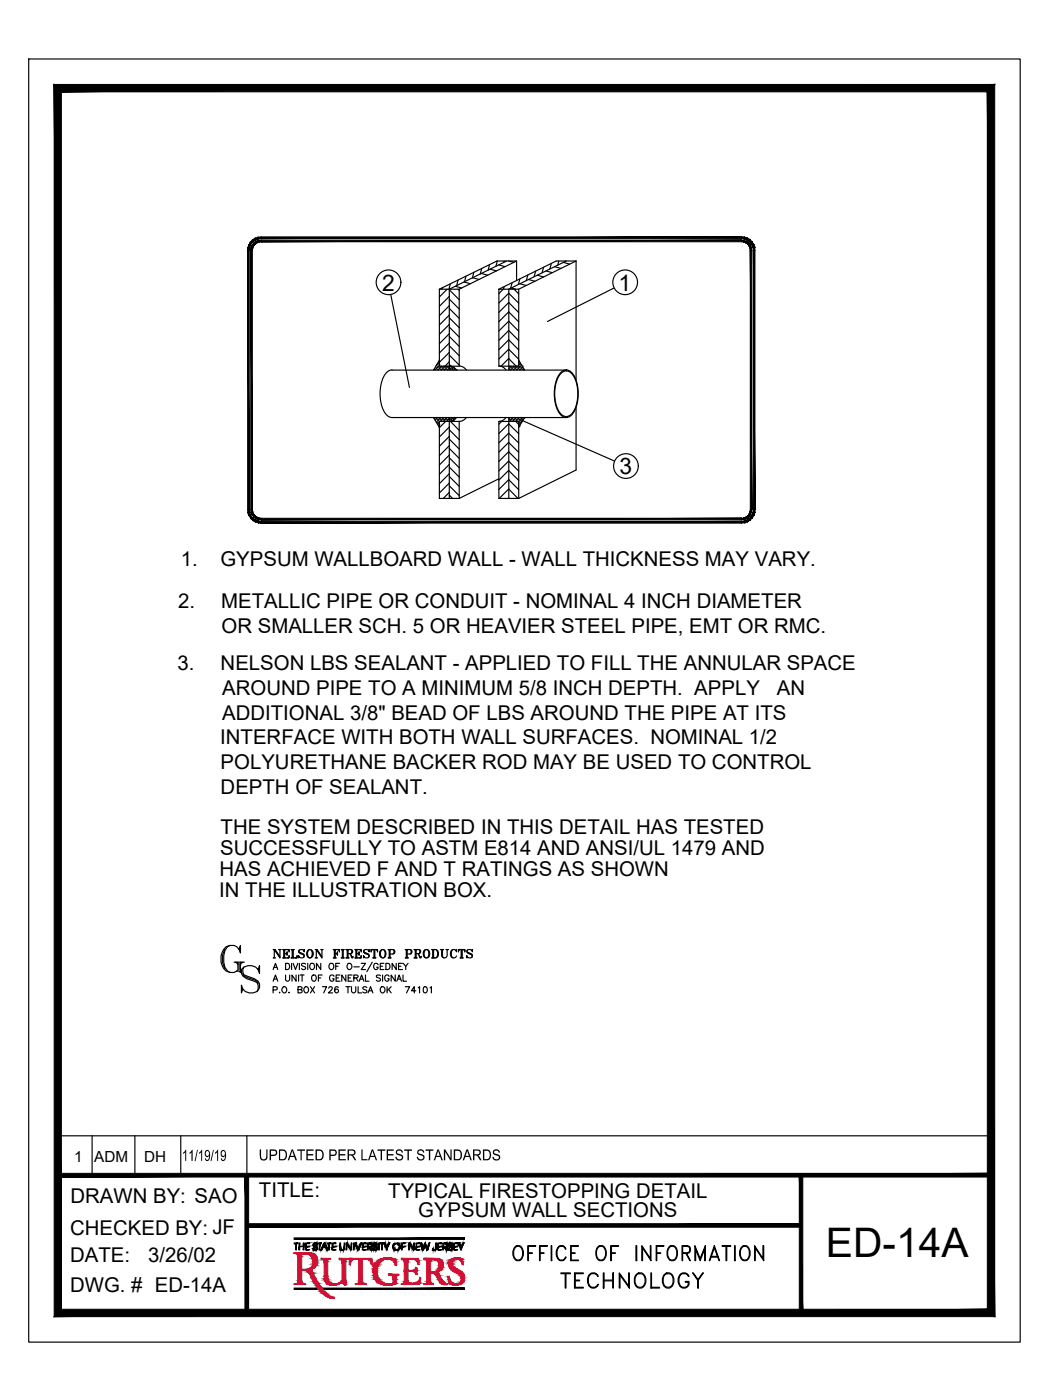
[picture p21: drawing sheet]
<svg xmlns="http://www.w3.org/2000/svg" width="229mm" height="305mm" viewBox="0 0 229 305" stroke-linecap="round" stroke-linejoin="round" font-family="sans-serif">
<defs><g id="words">
<text font-size="8.9" x="179.8" y="273.7">ED-14A</text>
<g font-size="6.6">
<text x="110.4" y="275.5">OFFICE OF INFORMATION</text>
<text x="121" y="281.5">TECHNOLOGY</text>
</g>
<g font-size="5">
<text x="83.2" y="63.3">2</text>
<text x="134.7" y="63.3">1</text>
<text x="134.9" y="103.3">3</text>
</g>
<g font-size="4.4">
<text x="39.4" y="123.1">1.</text>
<text x="48" y="123.1">GYPSUM WALLBOARD WALL - WALL THICKNESS MAY VARY.</text>
<text x="38.8" y="132.3">2.</text>
<text x="48.2" y="132.3">METALLIC PIPE OR CONDUIT - NOMINAL 4 INCH DIAMETER</text>
<text x="48.2" y="137.8">OR SMALLER SCH. 5 OR HEAVIER STEEL PIPE, EMT OR RMC.</text>
<text x="38.6" y="145.9">3.</text>
<text x="48" y="145.9">NELSON LBS SEALANT - APPLIED TO FILL THE ANNULAR SPACE</text>
<text x="48.4" y="151.3">AROUND PIPE TO A MINIMUM 5/8 INCH DEPTH. APPLY</text>
<text x="169.2" y="151.3">AN</text>
<text x="48.4" y="156.7">ADDITIONAL 3/8&quot; BEAD OF LBS AROUND THE PIPE AT ITS</text>
<text x="47.9" y="162.1">INTERFACE WITH BOTH WALL SURFACES. NOMINAL 1/2</text>
<text x="48" y="167.5">POLYURETHANE BACKER ROD MAY BE USED TO CONTROL</text>
<text x="48" y="172.9">DEPTH OF SEALANT.</text>
<text x="48" y="181.6">THE SYSTEM DESCRIBED IN THIS DETAIL HAS TESTED</text>
<text x="47.8" y="190.8">HAS ACHIEVED F AND T RATINGS AS SHOWN</text>
<text x="47.9" y="186.2">SUCCESSFULLY TO ASTM E814 AND ANSI/UL 1479 AND</text>
<text x="47.7" y="195.4">IN THE ILLUSTRATION BOX.</text>
<text x="15.4" y="261.9">DRAWN BY: SAO</text>
<text x="56.4" y="260.6">TITLE:</text>
<text x="84.5" y="260.9">TYPICAL FIRESTOPPING DETAIL</text>
<text x="15.3" y="268.8">CHECKED BY: JF</text>
<text x="91" y="265">GYPSUM WALL SECTIONS</text>
<text x="15.3" y="274.8">DATE:</text>
<text x="32.3" y="274.8">3/26/02</text>
<text x="15.3" y="281.3">DWG. # ED-14A</text>
</g>
<g font-size="3.7">
<text x="39.6" y="252.7">11/19/19</text>
<text x="56.3" y="252.6">UPDATED PER LATEST STANDARDS</text>
</g>
<g font-size="3.3">
<text x="16.2" y="253.1">1</text>
<text x="20.5" y="253">ADM</text>
<text x="31.4" y="253">DH</text>
</g>
</g></defs>
<!-- layer: BORDER -->
<g fill="#000" stroke="#000" stroke-width=".22">
<path d="M12.6 255.5v.8l203.2-.8zM12.6 256.3l203.2-.8v.8z"/>
<path d="M53.3 255.9l.8 29.9v-29.9zM53.3 255.9l.8 29.9h-.8z"/>
<path d="M174 255.9l.8 29.9v-29.9zM174 255.9l.8 29.9h-.8z"/>
<path d="M53.7 266.4v.8l120.7-.8zM53.7 267.2l120.7-.8v.8z"/>
<path d="M11.8 286.7h204.8l-1.6-1.7zM13.4 285h201.6l-203.2 1.7zM11.8 18.4v268.3l1.6-1.7zM11.8 18.4l1.6 1.6v265zM11.8 18.4l1.6 1.6 203.2-1.6zM13.4 20l203.2-1.6-1.6 1.6zM216.6 18.4l-1.6 1.6 1.6 266.7zM215 20l1.6 266.7-1.6-1.7z"/>
</g>
<path d="M6.3 12.8h215.8v279.4h-215.8zM20.1 247.3v8.6M29.4 247.3v8.6M39.4 247.3v8.6M53.7 247.3v8.6M215.8 247.3h-203.2v8.6" fill="none" stroke="#000" stroke-width=".25"/>
<!-- layer: RUTGERS -->
<g fill="#000" stroke="#000" stroke-width=".22">
<path d="M78.3 271.5l-.1 .1zM81.3 272.1l.1-.1zM83.7 270.9l.1-.1zM84.7 270.8v-.1zM86.6 270.8l.1-.1zM86.7 271l.1-.1zM94.3 272.1v-.1zM97.7 272.1l.1-.1zM100.8 270.8l.1-.1z"/>
<path d="M64 269.5v.3l37.1-.3zM64 269.8l37.1-.3v.3z"/>
<path d="M64 270.6v.2l.9-.2zM64 270.8l.9-.2v.2z"/>
<path d="M64.4 270.8v1.3l.1-1.3zM64.5 270.8v1.3h-.1z"/>
<path d="M65.1 270.6v1.5l.2-1.5zM65.3 270.6v1.5h-.2z"/>
<path d="M65.3 271.3h.7zM65.3 271.4l.7-.1z"/>
<path d="M66 270.6v1.5l.2-1.5zM66.2 270.6v1.5h-.2z"/>
<path d="M66.5 270.6v.2l.8-.2zM66.5 270.8l.8-.2v.2z"/>
<path d="M66.5 270.8v1.3l.2-1.3zM66.7 270.8v1.3h-.2z"/>
<path d="M66.7 271.3v.2l.6-.2zM66.7 271.5l.6-.2v.2z"/>
<path d="M66.7 272h.6zM66.7 272.1l.6-.1z"/>
<path d="M68.1 271.8h.2zM68.1 271.8h.2z"/>
<path d="M68.2 270.9v.3zM68.2 270.9v.3z"/>
<path d="M68.2 271.8v.2zM68.3 271.8l-.1 .2z"/>
<path d="M68.2 270.8v.5zM68.3 270.8l-.1 .5z"/>
<path d="M68.3 270.7v.7zM68.3 270.7v.7z"/>
<path d="M68.3 271.8v.3zM68.3 271.8v.3z"/>
<path d="M68.3 270.7v.2l.1-.2zM68.4 270.7v.2h-.1z"/>
<path d="M68.3 271.2v.2zM68.4 271.2l-.1 .2z"/>
<path d="M68.3 271.9v.2zM68.4 271.9l-.1 .2z"/>
<path d="M68.4 271.2v.2zM68.4 271.2v.2z"/>
<path d="M68.4 272v.2zM68.4 272v.2z"/>
<path d="M68.4 270.6v.2l.2-.2zM68.4 270.8l.2-.2v.2z"/>
<path d="M68.4 271.3v.1l.2-.1zM68.4 271.4l.2-.1z"/>
<path d="M68.4 272v.2l.3-.2zM68.4 272.2l.3-.2v.2z"/>
<path d="M68.6 270.7v.1l.2-.1zM68.6 270.8l.2-.1z"/>
<path d="M68.6 271.3v.2l.2-.2zM68.6 271.5l.2-.2v.2z"/>
<path d="M68.7 272v.2zM68.8 272l-.1 .2z"/>
<path d="M68.8 270.7v.2zM68.9 270.7l-.1 .2z"/>
<path d="M68.8 271.4v.2zM68.8 271.4v.2z"/>
<path d="M68.8 272v.1zM68.9 272l-.1 .1z"/>
<path d="M68.8 270.9v.1zM68.9 270.9l-.1 .1z"/>
<path d="M68.8 271.4v.2l.1-.2zM68.9 271.4v.2h-.1z"/>
<path d="M68.9 270.8v.2zM68.9 270.8v.2z"/>
<path d="M68.9 271.6v.2zM68.9 271.6v.2z"/>
<path d="M68.9 271.8v.3zM68.9 271.8v.3z"/>
<path d="M68.9 270.9v.1zM69 270.9l-.1 .1z"/>
<path d="M68.9 271.5v.5zM69 271.5l-.1 .5z"/>
<path d="M69 271.5v.5zM69 271.5v.5z"/>
<path d="M69 271.7v.1zM69.1 271.7l-.1 .1z"/>
<path d="M69.2 270.6v.2l.8-.2zM69.2 270.8l.8-.2v.2z"/>
<path d="M69.5 270.8v1.3l.2-1.3zM69.7 270.8v1.3h-.2z"/>
<path d="M69.9 272v.1zM70 272l-.1 .1z"/>
<path d="M70 271.9v.2zM70 271.9v.2z"/>
<path d="M70 271.8v.3zM70 271.8v.3z"/>
<path d="M70 271.6v.5zM70.1 271.6l-.1 .5z"/>
<path d="M70.1 271.5v.5zM70.2 271.5l-.1 .5z"/>
<path d="M70.2 271.4v.4zM70.2 271.4v.4z"/>
<path d="M70.2 271.3v.5zM70.3 271.3l-.1 .5z"/>
<path d="M70.3 271.2v.4zM70.3 271.2v.4z"/>
<path d="M70.3 271.1v.3zM70.3 271.1v.3z"/>
<path d="M70.3 271.5v.1l.6-.1zM70.3 271.6l.6-.1v.1z"/>
<path d="M70.3 270.9v.4zM70.4 270.9l-.1 .4z"/>
<path d="M70.4 270.8v.4zM70.5 270.8l-.1 .4z"/>
<path d="M70.5 270.7v.4zM70.5 270.7v.4z"/>
<path d="M70.5 270.6v.3l.2-.3zM70.7 270.6v.3h-.2z"/>
<path d="M70.5 270.9v.1zM70.6 270.9l-.1 .1z"/>
<path d="M70.7 270.9v.1zM70.7 270.9v.1z"/>
<path d="M70.7 270.7v.4zM70.8 270.7l-.1 .4z"/>
<path d="M70.8 270.8v.4zM70.8 270.8v.4z"/>
<path d="M70.8 270.9v.4zM70.9 270.9l-.1 .4z"/>
<path d="M70.9 271.1v.3zM70.9 271.1v.3z"/>
<path d="M70.9 271.2v.4zM71 271.2l-.1 .4z"/>
<path d="M71 271.3v.4zM71 271.3v.4z"/>
<path d="M71 271.4v.4zM71.1 271.4l-.1 .4z"/>
<path d="M71.1 271.5v.4zM71.1 271.5v.4z"/>
<path d="M71.1 271.6v.4zM71.2 271.6l-.1 .4z"/>
<path d="M71.2 271.8v.3zM71.2 271.8v.3z"/>
<path d="M71.2 270.6v.2l.9-.2zM71.2 270.8l.9-.2v.2z"/>
<path d="M71.2 271.9v.2zM71.3 271.9l-.1 .2z"/>
<path d="M71.3 272v.1zM71.3 272v.1z"/>
<path d="M71.6 270.8v1.3l.1-1.3zM71.7 270.8v1.3h-.1z"/>
<path d="M72.3 270.6v.2l.8-.2zM72.3 270.8l.8-.2v.2z"/>
<path d="M72.3 270.8v1.3l.2-1.3zM72.5 270.8v1.3h-.2z"/>
<path d="M72.5 271.3v.2l.6-.2zM72.5 271.5l.6-.2v.2z"/>
<path d="M72.5 272h.6zM72.5 272.1l.6-.1z"/>
<path d="M74 270.6v1.2l.2-1.2zM74.2 270.6v1.2h-.2z"/>
<path d="M74 271.8v.2l.2-.2zM74.2 271.8v.2h-.2z"/>
<path d="M74.2 271.8v.2zM74.2 271.8v.2z"/>
<path d="M74.2 271.8v.3zM74.2 271.8v.3z"/>
<path d="M74.2 272v.1zM74.3 272l-.1 .1z"/>
<path d="M74.3 272v.2zM74.3 272v.2z"/>
<path d="M74.3 272v.2l.4-.2zM74.3 272.2l.4-.2v.2z"/>
<path d="M74.7 272v.2zM74.7 272v.2z"/>
<path d="M74.7 272v.1zM74.8 272l-.1 .1z"/>
<path d="M74.8 271.9v.2zM74.9 271.9l-.1 .2z"/>
<path d="M74.9 271.8v.3zM74.9 271.8v.3z"/>
<path d="M74.9 270.6v1.3l.1-1.3zM75 270.6v1.3h-.1z"/>
<path d="M74.9 271.9v.1zM75 271.9l-.1 .1z"/>
<path d="M75.4 270.6v.3l.2-.3zM75.6 270.6v.3h-.2z"/>
<path d="M75.4 270.9v1.2l.1-1.2zM75.5 270.9v1.2h-.1z"/>
<path d="M75.6 270.7v.3zM75.6 270.7v.3z"/>
<path d="M75.6 270.8v.2zM75.7 270.8l-.1 .2z"/>
<path d="M75.7 270.8v.3zM75.7 270.8v.3z"/>
<path d="M75.7 270.9v.3zM75.8 270.9l-.1 .3z"/>
<path d="M75.8 271v.2zM75.8 271v.2z"/>
<path d="M75.8 271.1v.2zM75.9 271.1l-.1 .2z"/>
<path d="M75.9 271.1v.3zM75.9 271.1v.3z"/>
<path d="M75.9 271.2v.3zM76 271.2l-.1 .3z"/>
<path d="M76 271.3v.2zM76 271.3v.2z"/>
<path d="M76 271.3v.3zM76.1 271.3l-.1 .3z"/>
<path d="M76.1 271.4v.3zM76.1 271.4v.3z"/>
<path d="M76.1 271.5v.3zM76.2 271.5l-.1 .3z"/>
<path d="M76.2 271.6v.2zM76.2 271.6v.2z"/>
<path d="M76.2 271.6v.3zM76.3 271.6l-.1 .3z"/>
<path d="M76.3 271.8v.2zM76.3 271.8v.2z"/>
<path d="M76.3 271.8v.2zM76.4 271.8l-.1 .2z"/>
<path d="M76.4 271.9v.2zM76.4 271.9v.2z"/>
<path d="M76.4 270.6v1.5l.2-1.5zM76.6 270.6v1.5h-.2z"/>
<path d="M76.9 270.6v1.5l.2-1.5zM77.1 270.6v1.5h-.2z"/>
<path d="M77.3 270.6v.1l.2-.1zM77.3 270.7l.2-.1z"/>
<path d="M77.4 270.7h.1zM77.4 270.8l.1-.1z"/>
<path d="M77.4 270.8v.2zM77.5 270.8l-.1 .2z"/>
<path d="M77.5 270.9v.3zM77.5 270.9v.3z"/>
<path d="M77.5 271v.3zM77.6 271l-.1 .3z"/>
<path d="M77.6 271.1v.4zM77.7 271.1l-.1 .4z"/>
<path d="M77.7 271.3v.3zM77.7 271.3v.3z"/>
<path d="M77.7 271.4v.4zM77.8 271.4l-.1 .4z"/>
<path d="M77.8 271.5v.3zM77.8 271.5v.3z"/>
<path d="M77.8 271.7v.3zM77.9 271.7l-.1 .3z"/>
<path d="M77.9 271.8v.3zM77.9 271.8v.3z"/>
<path d="M77.9 272v.1zM78 272l-.1 .1z"/>
<path d="M78 271.8v.3zM78 271.8v.3z"/>
<path d="M78 271.7v.4zM78.1 271.7l-.1 .4z"/>
<path d="M78.1 271.6v.4zM78.2 271.6l-.1 .4z"/>
<path d="M78.2 271.4v.4zM78.2 271.4v.4z"/>
<path d="M78.2 271.3v.2l.2-.2zM78.2 271.5l.2-.2v.2z"/>
<path d="M78.2 271.6v.2zM78.3 271.6l-.1 .2z"/>
<path d="M78.3 271.2h.1zM78.3 271.3l.1-.1z"/>
<path d="M78.3 271.1v.1l.2-.1zM78.5 271.1v.1h-.2z"/>
<path d="M78.4 271h.1zM78.4 271.1l.1-.1z"/>
<path d="M78.4 270.8v.2l.2-.2zM78.6 270.8l-.2 .2z"/>
<path d="M78.5 270.7h.1zM78.5 270.8l.1-.1z"/>
<path d="M78.5 270.6v.1l.2-.1zM78.5 270.7l.2-.1z"/>
<path d="M78.9 270.6v.2l.8-.2zM78.9 270.8l.8-.2v.2z"/>
<path d="M78.9 270.8v1.3l.1-1.3zM79 270.8v1.3h-.1z"/>
<path d="M79 271.3v.2l.7-.2zM79 271.5l.7-.2v.2z"/>
<path d="M79 272h.7zM79 272.1l.7-.1z"/>
<path d="M80 270.6v.2l.6-.2zM80 270.8l.6-.2v.2z"/>
<path d="M80 270.8v1.3l.2-1.3zM80.2 270.8v1.3h-.2z"/>
<path d="M80.3 271.5h.4zM80.3 271.5h.4z"/>
<path d="M80.4 271.5h.3zM80.4 271.6l.3-.1z"/>
<path d="M80.4 271.6h.2zM80.4 271.6h.2z"/>
<path d="M80.5 271.6v.2l.2-.2zM80.5 271.8l.2-.2v.2z"/>
<path d="M80.5 271.8h.2zM80.5 271.8h.2z"/>
<path d="M80.5 271.8h.3zM80.5 271.8h.3z"/>
<path d="M80.6 270.7v.1zM80.7 270.7l-.1 .1z"/>
<path d="M80.6 271.8h.2zM80.6 271.9l.2-.1z"/>
<path d="M80.7 271.9h.1zM80.7 272l.1-.1z"/>
<path d="M80.7 270.7h.1zM80.7 270.8l.1-.1z"/>
<path d="M80.7 271.4v.2zM80.8 271.4l-.1 .2z"/>
<path d="M80.7 272h.2zM80.7 272h.2z"/>
<path d="M80.8 271.4v.1l.1-.1zM80.9 271.4l-.1 .1z"/>
<path d="M80.8 272h.1zM80.8 272.1l.1-.1z"/>
<path d="M80.8 270.8v.1zM80.9 270.8l-.1 .1z"/>
<path d="M80.9 270.9v.2zM80.9 270.9v.2z"/>
<path d="M80.9 271.2v.3zM80.9 271.2v.3z"/>
<path d="M80.9 272v.1zM80.9 272v.1z"/>
<path d="M80.9 270.8v.7zM81 270.8l-.1 .7z"/>
<path d="M81 270.9v.5zM81 270.9v.5z"/>
<path d="M81 271.1v.2zM81.1 271.1l-.1 .2z"/>
<path d="M81.2 271.8h.2zM81.2 271.8h.2z"/>
<path d="M81.2 271v.2zM81.3 271l-.1 .2z"/>
<path d="M81.2 271.8v.2l.2-.2zM81.4 271.8l-.2 .2z"/>
<path d="M81.3 270.8v.5zM81.4 270.8l-.1 .5z"/>
<path d="M81.4 270.7v.7zM81.4 270.7v.7z"/>
<path d="M81.4 271.8v.3zM81.4 271.8v.3z"/>
<path d="M81.4 270.7v.2zM81.5 270.7l-.1 .2z"/>
<path d="M81.4 271.2v.2zM81.4 271.2v.2z"/>
<path d="M81.4 271.9v.2zM81.4 271.9v.2z"/>
<path d="M81.4 271.2v.2zM81.5 271.2l-.1 .2z"/>
<path d="M81.4 272v.1zM81.5 272l-.1 .1z"/>
<path d="M81.5 270.6v.2l.2-.2zM81.5 270.8l.2-.2v.2z"/>
<path d="M81.5 271.3v.1l.2-.1zM81.5 271.4l.2-.1v.1z"/>
<path d="M81.5 272v.2l.4-.2zM81.5 272.2l.4-.2v.2z"/>
<path d="M81.7 270.7v.1l.2-.1zM81.7 270.8l.2-.1z"/>
<path d="M81.7 271.3v.2l.2-.2zM81.7 271.5l.2-.2v.2z"/>
<path d="M81.7 270.8h.2zM81.7 270.8h.2z"/>
<path d="M81.9 270.7v.2zM81.9 270.7v.2z"/>
<path d="M81.9 271.4v.1zM81.9 271.4v.1z"/>
<path d="M81.9 272v.1zM81.9 272v.1z"/>
<path d="M81.9 270.9v.1zM81.9 270.9v.1z"/>
<path d="M81.9 271.4v.2zM82 271.4l-.1 .2z"/>
<path d="M81.9 272v.1zM81.9 272v.1z"/>
<path d="M81.9 270.8v.2zM82 270.8l-.1 .2z"/>
<path d="M81.9 271.6v.2zM82 271.6l-.1 .2z"/>
<path d="M81.9 271.8v.3zM82 271.8l-.1 .3z"/>
<path d="M82 270.9v.1zM82 270.9v.1z"/>
<path d="M82 271.5v.6zM82 271.5v.6z"/>
<path d="M82 271.5v.5zM82.1 271.5l-.1 .5z"/>
<path d="M82.1 271.7v.1zM82.2 271.7l-.1 .1z"/>
<path d="M82.4 270.6v1.5l.2-1.5zM82.6 270.6v1.5h-.2z"/>
<path d="M82.7 270.6h1.1zM82.7 270.7l1.1-.1z"/>
<path d="M82.7 270.7v.1l.9-.1zM82.7 270.8l.9-.1v.1z"/>
<path d="M83.1 270.8v1.3l.1-1.3zM83.2 270.8v1.3h-.1z"/>
<path d="M83.6 270.7v.1l.2-.1zM83.6 270.8l.2-.1z"/>
<path d="M83.7 270.9v.1zM83.8 270.9l-.1 .1z"/>
<path d="M83.8 270.7v.4zM83.8 270.7v.4z"/>
<path d="M83.8 270.8v.3zM83.9 270.8l-.1 .3z"/>
<path d="M83.9 270.9v.3zM83.9 270.9v.3z"/>
<path d="M83.9 271v.3zM84 271l-.1 .3z"/>
<path d="M84 271.1v.3zM84 271.1v.3z"/>
<path d="M84 271.2v.3zM84.1 271.2l-.1 .3z"/>
<path d="M84.1 271.3v.3zM84.1 271.3v.3z"/>
<path d="M84.1 271.4v.7zM84.2 271.4l-.1 .7z"/>
<path d="M84.2 271.5v.6zM84.2 271.5v.6z"/>
<path d="M84.2 271.4v.7zM84.3 271.4l-.1 .7z"/>
<path d="M84.3 271.3v.3zM84.4 271.3l-.1 .3z"/>
<path d="M84.4 271.2v.3zM84.4 271.2v.3z"/>
<path d="M84.4 271.1v.3zM84.4 271.1v.3z"/>
<path d="M84.4 271v.3zM84.5 271l-.1 .3z"/>
<path d="M84.5 270.9v.3zM84.6 270.9l-.1 .3z"/>
<path d="M84.6 270.8v.3zM84.6 270.8v.3z"/>
<path d="M84.6 270.7v.3zM84.7 270.7l-.1 .3z"/>
<path d="M84.7 270.6v.1l.1-.1zM84.7 270.7l.1-.1z"/>
<path d="M85.5 271.3v.2zM85.6 271.3l-.1 .2z"/>
<path d="M85.6 271.1v.6zM85.6 271.1v.6z"/>
<path d="M85.6 271v.8zM85.7 271l-.1 .8z"/>
<path d="M85.7 270.9v.3zM85.7 270.9v.3z"/>
<path d="M85.7 271.5v.4zM85.7 271.5v.4z"/>
<path d="M85.7 270.9v.2zM85.8 270.9l-.1 .2z"/>
<path d="M85.7 271.8v.2zM85.8 271.8l-.1 .2z"/>
<path d="M85.8 270.8v.2zM85.8 270.8v.2z"/>
<path d="M85.8 271.8v.2zM85.8 271.8v.2z"/>
<path d="M85.8 270.8v.2zM85.9 270.8l-.1 .2z"/>
<path d="M85.8 271.9v.2zM85.9 271.9l-.1 .2z"/>
<path d="M85.9 270.7h.2zM85.9 270.8l.2-.1z"/>
<path d="M85.9 272v.1zM86 272l-.1 .1z"/>
<path d="M86 272v.1l.1-.1zM86 272.1l.1-.1z"/>
<path d="M86.1 270.7v.1l.5-.1zM86.1 270.8l.5-.1v.1z"/>
<path d="M86.1 272v.2l.5-.2zM86.1 272.2l.5-.2v.2z"/>
<path d="M86.6 272v.1l.1-.1zM86.6 272.1l.1-.1z"/>
<path d="M86.7 270.8v.1l.1-.1zM86.7 270.9l.1-.1z"/>
<path d="M86.7 272v.1zM86.7 272v.1z"/>
<path d="M86.7 271.9v.2zM86.8 271.9l-.1 .2z"/>
<path d="M86.8 270.8v.2zM86.9 270.8l-.1 .2z"/>
<path d="M86.8 271.8v.3zM86.9 271.8l-.1 .3z"/>
<path d="M86.9 270.9v.2zM86.9 270.9v.2z"/>
<path d="M86.9 271.8v.2zM86.9 271.8v.2z"/>
<path d="M86.9 270.9v.3zM86.9 270.9v.3z"/>
<path d="M86.9 271.7v.3zM86.9 271.7v.3z"/>
<path d="M86.9 271v.3zM87 271l-.1 .3z"/>
<path d="M86.9 271.5v.5zM87 271.5l-.1 .5z"/>
<path d="M87 271v.9zM87.1 271l-.1 .9z"/>
<path d="M87.1 271.1v.7zM87.1 271.1v.7z"/>
<path d="M87.1 271.3v.3zM87.2 271.3l-.1 .3z"/>
<path d="M87.4 270.6v.2l.8-.2zM87.4 270.8l.8-.2v.2z"/>
<path d="M87.4 270.8v1.3l.2-1.3zM87.6 270.8v1.3h-.2z"/>
<path d="M87.6 271.3v.2l.6-.2zM87.6 271.5l.6-.2v.2z"/>
<path d="M89 270.6v.3l.2-.3zM89.2 270.6v.3h-.2z"/>
<path d="M89 270.9v1.2l.1-1.2zM89.1 270.9v1.2h-.1z"/>
<path d="M89.2 270.7v.3zM89.2 270.7v.3z"/>
<path d="M89.2 270.8v.2zM89.3 270.8l-.1 .2z"/>
<path d="M89.3 270.8v.3zM89.4 270.8l-.1 .3z"/>
<path d="M89.4 270.9v.3zM89.4 270.9v.3z"/>
<path d="M89.4 271v.2zM89.4 271v.2z"/>
<path d="M89.4 271.1v.2zM89.5 271.1l-.1 .2z"/>
<path d="M89.5 271.1v.3zM89.6 271.1l-.1 .3z"/>
<path d="M89.6 271.2v.3zM89.6 271.2v.3z"/>
<path d="M89.6 271.3v.2zM89.6 271.3v.2z"/>
<path d="M89.6 271.3v.3zM89.7 271.3l-.1 .3z"/>
<path d="M89.7 271.4v.3zM89.7 271.4v.3z"/>
<path d="M89.7 271.5v.3zM89.8 271.5l-.1 .3z"/>
<path d="M89.8 271.6v.2zM89.9 271.6l-.1 .2z"/>
<path d="M89.9 271.6v.3zM89.9 271.6v.3z"/>
<path d="M89.9 271.8v.2zM89.9 271.8v.2z"/>
<path d="M89.9 271.8v.2zM90 271.8l-.1 .2z"/>
<path d="M90 271.9v.2zM90.1 271.9l-.1 .2z"/>
<path d="M90.1 270.6v1.5l.1-1.5zM90.2 270.6v1.5h-.1z"/>
<path d="M90.6 270.6v.2l.8-.2zM90.6 270.8l.8-.2v.2z"/>
<path d="M90.6 270.8v1.3l.1-1.3zM90.7 270.8v1.3h-.1z"/>
<path d="M90.7 271.3v.2l.7-.2zM90.7 271.5l.7-.2v.2z"/>
<path d="M90.7 272h.7zM90.7 272.1l.7-.1z"/>
<path d="M91.6 270.6v.1l.1-.1zM91.6 270.7l.1-.1z"/>
<path d="M91.6 270.7v.2l.2-.2zM91.6 270.9l.2-.2v.2z"/>
<path d="M91.7 270.9v.2l.1-.2zM91.8 270.9v.2h-.1z"/>
<path d="M91.7 271.1v.2l.2-.2zM91.9 271.1v.2h-.2z"/>
<path d="M91.8 271.3v.2zM91.9 271.3l-.1 .2z"/>
<path d="M91.8 271.5v.2zM91.9 271.5l-.1 .2z"/>
<path d="M91.9 271.3v.6zM91.9 271.3v.6z"/>
<path d="M91.9 271.5v.6zM92 271.5l-.1 .6z"/>
<path d="M92 271.7v.4zM92.1 271.7l-.1 .4z"/>
<path d="M92.1 271.9v.2zM92.1 271.9v.2z"/>
<path d="M92.1 271.7v.4zM92.2 271.7l-.1 .4z"/>
<path d="M92.2 271.5v.6zM92.3 271.5l-.1 .6z"/>
<path d="M92.3 271.3v.6zM92.3 271.3v.6z"/>
<path d="M92.3 271.1v.7zM92.4 271.1l-.1 .7z"/>
<path d="M92.4 270.9v.6zM92.4 270.9v.6z"/>
<path d="M92.4 270.7v.6zM92.4 270.7v.6z"/>
<path d="M92.4 270.6v.4l.2-.4zM92.6 270.6v.4h-.2z"/>
<path d="M92.4 271v.2zM92.5 271l-.1 .2z"/>
<path d="M92.6 270.7v.5zM92.7 270.7l-.1 .5z"/>
<path d="M92.7 270.9v.4zM92.7 270.9v.4z"/>
<path d="M92.7 271.1v.4zM92.8 271.1l-.1 .4z"/>
<path d="M92.8 271.3v.5zM92.8 271.3v.5z"/>
<path d="M92.8 271.5v.4zM92.9 271.5l-.1 .4z"/>
<path d="M92.9 271.7v.4zM92.9 271.7v.4z"/>
<path d="M92.9 271.9v.2l.1-.2zM93 271.9v.2h-.1z"/>
<path d="M93 271.8v.3zM93.1 271.8l-.1 .3z"/>
<path d="M93.1 271.5v.6zM93.1 271.5v.6z"/>
<path d="M93.1 271.4v.7zM93.2 271.4l-.1 .7z"/>
<path d="M93.2 271.2v.7zM93.2 271.2v.7z"/>
<path d="M93.2 271.1v.6zM93.3 271.1l-.1 .6z"/>
<path d="M93.3 270.9v.6zM93.3 270.9v.6z"/>
<path d="M93.3 270.7v.2l.2-.2zM93.5 270.7l-.2 .2z"/>
<path d="M93.3 270.9v.2zM93.4 270.9l-.1 .2z"/>
<path d="M93.3 271.1v.2zM93.4 271.1l-.1 .2z"/>
<path d="M93.4 270.6v.1l.1-.1zM93.4 270.7l.1-.1z"/>
<path d="M94.2 271.8v.2l.1-.2zM94.3 271.8v.2h-.1z"/>
<path d="M94.3 272v.1zM94.4 272l-.1 .1z"/>
<path d="M94.4 272v.2l.4-.2zM94.4 272.2l.4-.2v.2z"/>
<path d="M94.8 272v.1zM94.8 272v.1z"/>
<path d="M94.8 271.8v.3zM94.9 271.8l-.1 .3z"/>
<path d="M94.9 270.6v1.2l.1-1.2zM95 270.6v1.2h-.1z"/>
<path d="M94.9 271.8v.2zM94.9 271.8v.2z"/>
<path d="M95.3 270.6v.2l.9-.2zM95.3 270.8l.9-.2v.2z"/>
<path d="M95.3 270.8v1.3l.1-1.3zM95.4 270.8v1.3h-.1z"/>
<path d="M95.4 271.3v.2l.7-.2zM95.4 271.5l.7-.2v.2z"/>
<path d="M95.4 272h.8zM95.4 272.1l.8-.1z"/>
<path d="M96.4 270.6v.2l.7-.2zM96.4 270.8l.7-.2v.2z"/>
<path d="M96.4 270.8v1.3l.2-1.3zM96.6 270.8v1.3h-.2z"/>
<path d="M96.8 271.5h.3zM96.8 271.5h.3z"/>
<path d="M96.8 271.5h.3zM96.8 271.6l.3-.1z"/>
<path d="M96.8 271.6h.3zM96.8 271.7l.3-.1z"/>
<path d="M96.9 271.7h.2zM96.9 271.8l.2-.1z"/>
<path d="M96.9 271.8h.2zM96.9 271.8h.2z"/>
<path d="M97.1 270.7v.1zM97.1 270.7v.1z"/>
<path d="M97.1 271.6v.4zM97.1 271.6v.4z"/>
<path d="M97.1 271.8v.2zM97.1 271.8v.2z"/>
<path d="M97.1 270.7h.2zM97.1 270.8l.2-.1z"/>
<path d="M97.1 271.4v.2zM97.2 271.4l-.1 .2z"/>
<path d="M97.1 271.8v.3zM97.2 271.8l-.1 .3z"/>
<path d="M97.2 271.4v.2zM97.3 271.4l-.1 .2z"/>
<path d="M97.2 271.8v.3zM97.3 271.8l-.1 .3z"/>
<path d="M97.3 270.8v.1zM97.4 270.8l-.1 .1z"/>
<path d="M97.3 271.3v.2zM97.3 271.3v.2z"/>
<path d="M97.3 272v.1zM97.3 272v.1z"/>
<path d="M97.3 270.9v.2zM97.4 270.9l-.1 .2z"/>
<path d="M97.3 271.2v.3zM97.4 271.2l-.1 .3z"/>
<path d="M97.3 272v.1zM97.4 272l-.1 .1z"/>
<path d="M97.4 270.8v.7zM97.4 270.8v.7z"/>
<path d="M97.4 271v.4zM97.4 271v.4z"/>
<path d="M97.4 271.1v.2zM97.5 271.1l-.1 .2z"/>
<path d="M97.6 271.8h.2zM97.6 271.8h.2z"/>
<path d="M97.6 271v.2zM97.7 271l-.1 .2z"/>
<path d="M97.6 271.8v.2l.2-.2zM97.8 271.8l-.2 .2z"/>
<path d="M97.7 270.8v.5zM97.8 270.8l-.1 .5z"/>
<path d="M97.8 270.7v.7zM97.8 270.7v.7z"/>
<path d="M97.8 271.8v.3zM97.8 271.8v.3z"/>
<path d="M97.8 270.7v.2zM97.9 270.7l-.1 .2z"/>
<path d="M97.8 271.2v.2zM97.9 271.2l-.1 .2z"/>
<path d="M97.8 271.9v.2zM97.9 271.9l-.1 .2z"/>
<path d="M97.9 271.2v.2zM97.9 271.2v.2z"/>
<path d="M97.9 272v.2zM97.9 272v.2z"/>
<path d="M97.9 270.6v.2l.2-.2zM97.9 270.8l.2-.2v.2z"/>
<path d="M97.9 271.3v.1l.2-.1zM97.9 271.4l.2-.1v.1z"/>
<path d="M97.9 272v.2l.3-.2zM97.9 272.2l.3-.2v.2z"/>
<path d="M98.1 270.7v.1l.2-.1zM98.1 270.8l.2-.1z"/>
<path d="M98.1 271.3v.2l.2-.2zM98.1 271.5l.2-.2v.2z"/>
<path d="M98.2 270.8h.1zM98.2 270.8h.1z"/>
<path d="M98.2 272v.1zM98.3 272l-.1 .1z"/>
<path d="M98.3 270.7v.2zM98.4 270.7l-.1 .2z"/>
<path d="M98.3 271.4v.1zM98.3 271.4v.1z"/>
<path d="M98.3 270.9v.1zM98.4 270.9l-.1 .1z"/>
<path d="M98.3 271.4v.2zM98.4 271.4l-.1 .2z"/>
<path d="M98.3 272v.1zM98.4 272l-.1 .1z"/>
<path d="M98.4 270.8v.2zM98.4 270.8v.2z"/>
<path d="M98.4 271.6v.2zM98.4 271.6v.2z"/>
<path d="M98.4 271.8v.3zM98.4 271.8v.3z"/>
<path d="M98.4 270.9v.1zM98.5 270.9l-.1 .1z"/>
<path d="M98.4 271.5v.6zM98.5 271.5l-.1 .6z"/>
<path d="M98.5 271.5v.5zM98.5 271.5v.5z"/>
<path d="M98.5 271.7v.1zM98.6 271.7l-.1 .1z"/>
<path d="M98.8 270.6v.2l.8-.2zM98.8 270.8l.8-.2v.2z"/>
<path d="M98.8 270.8v1.3l.1-1.3zM98.9 270.8v1.3h-.1z"/>
<path d="M98.9 271.3v.2l.7-.2zM98.9 271.5l.7-.2v.2z"/>
<path d="M98.9 272h.7zM98.9 272.1l.7-.1z"/>
<path d="M99.8 270.6h.1zM99.8 270.7l.1-.1z"/>
<path d="M99.8 270.7v.1l.2-.1zM99.8 270.8l.2-.1z"/>
<path d="M99.9 270.8h.1zM99.9 270.9l.1-.1z"/>
<path d="M99.9 270.9v.1l.2-.1zM99.9 271l.2-.1z"/>
<path d="M100 271h.1zM100 271.1l.1-.1z"/>
<path d="M100 271.1h.1zM100 271.1h.1z"/>
<path d="M100.1 271.1v.1zM100.1 271.1v.1z"/>
<path d="M100.1 271.2v.2zM100.2 271.2l-.1 .2z"/>
<path d="M100.2 271.3v.2zM100.3 271.3l-.1 .2z"/>
<path d="M100.3 271.4v.2zM100.3 271.4v.2z"/>
<path d="M100.3 271.5v.6zM100.4 271.5l-.1 .6z"/>
<path d="M100.4 271.4v.7zM100.5 271.4l-.1 .7z"/>
<path d="M100.5 271.3v.3zM100.5 271.3v.3z"/>
<path d="M100.5 271.2v.3zM100.6 271.2l-.1 .3z"/>
<path d="M100.6 271.1v.3zM100.6 271.1v.3z"/>
<path d="M100.6 271v.3zM100.7 271l-.1 .3z"/>
<path d="M100.7 270.9v.3zM100.7 270.9v.3z"/>
<path d="M100.7 270.8v.3zM100.8 270.8l-.1 .3z"/>
<path d="M100.8 270.7v.3zM100.8 270.7v.3z"/>
<path d="M100.8 270.6v.1l.2-.1zM100.8 270.7l.2-.1z"/>
<path d="M64 280.4v.3l37.1-.3zM64 280.7l37.1-.3v.3z"/>
</g>
<!-- layer: a-ru2 -->
<g fill="#d21034" stroke="#d21034" stroke-width=".22">
<path d="M66.6 276.4h1.3z"/>
<path d="M64.7 279.4h1.2z"/>
<path d="M71.7 282.5h1.1v.2z"/>
<path d="M99.2 273.8h.6z"/>
<path d="M91 275.2h.1z"/>
<path d="M90.3 276.5h.4z"/>
<path d="M97.5 277.9l.3-.1z"/>
<path d="M91.4 278.2h.2z"/>
<path d="M96.5 279.7h.9z"/>
<path d="M98.7 279.8h.9z"/>
<path d="M84.1 273.8h.5z"/>
<path d="M86 275.2h.3v.3z"/>
<path d="M84.6 277.6h2.3z"/>
<path d="M85.2 277.6h1.2z"/>
<path d="M85.4 277.7h1z"/>
<path d="M74.9 279.7l.2 .1z"/>
<path d="M74.9 279.7h.4z"/>
<path d="M71.7 279.8h1.5z"/>
<path d="M84 279.8h1.1z"/>
<path d="M64 272.7l3.6 .1zM64 272.7l3.6 .1z"/>
<path d="M64 272.8l4 .1zM64 272.8l4 .1z"/>
<path d="M64 272.9h4zM64 272.9h4z"/>
<path d="M64 272.9h4.1zM64 272.9h4.1z"/>
<path d="M64.3 272.9l4 .1zM64.3 272.9l4 .1z"/>
<path d="M64.6 273h3.7zM64.6 273h3.7zM64.7 273h3.6zM64.7 273h3.6z"/>
<path d="M64.7 273h1.8zM64.7 273h1.4z"/>
<path d="M66.5 273l1.9 .1zM66.5 273l1.9 .1z"/>
<path d="M64.7 273h1.4zM64.7 273l1 .1zM64.8 273.1h.9zM64.8 273.1h.9z"/>
<path d="M67 273.1h1.6zM67 273.1h1.6z"/>
<path d="M67.3 273.1l1.4 .1zM67.3 273.1l1.4 .1z"/>
<path d="M64.8 273.1l.9 .1v-.1zM64.8 273.1l.9 .1h-.9z"/>
<path d="M67.4 273.2l1.4 .2-.1-.2zM67.4 273.2l1.4 .2h-1.2z"/>
<path d="M67.6 273.4l1.3 .1zM67.6 273.4l1.3 .1z"/>
<path d="M64.8 273.2l.9 .4v-.4zM64.8 273.2l.9 .4h-.9z"/>
<path d="M67.7 273.5l1.3 .2-.1-.2zM67.7 273.5l1.3 .2h-1.2z"/>
<path d="M67.8 273.7l1.3 .2-.1-.2zM67.8 273.7l1.3 .2h-1.1z"/>
<path d="M68 273.9l1.1 .1v-.1zM68 273.9l1.1 .1h-1.1z"/>
<path d="M68 274l1.1 .3v-.3zM68 274l1.1 .3h-1z"/>
<path d="M68.1 274.3l1.1 .4-.1-.4zM68.1 274.3l1.1 .4h-1.1z"/>
<path d="M68.1 274.7l1.1 .1zM68.1 274.7l1.1 .1z"/>
<path d="M68.1 274.8l1 .3 .1-.3zM68.1 274.8l1 .3h-1z"/>
<path d="M68.1 275.1h1zM68.1 275.1h1z"/>
<path d="M68.1 275.1l.8 .3 .2-.3zM68.1 275.1l.8 .3h-.8z"/>
<path d="M68.1 275.4l.7 .2 .1-.2zM68.1 275.4l.7 .2h-.8z"/>
<path d="M68 275.6l.7 .1 .1-.1zM68 275.6l.7 .1h-.8z"/>
<path d="M67.9 275.7l.6 .2 .2-.2zM67.9 275.7l.6 .2h-.7zM67.8 275.9h.7zM67.8 275.9h.7z"/>
<path d="M67.8 275.9l.4 .2 .3-.2zM67.5 276.1l.3-.2 .4 .2z"/>
<path d="M67.5 276.1h.7zM67.5 276.1l.6 .1z"/>
<path d="M67.4 276.2h.7zM67.1 276.3h.8z"/>
<path d="M67.1 276.3h.8zM67 276.3h.9z"/>
<path d="M67 276.3l.9 .1zM66.6 276.4h1.3zM65.7 276.4h2.2z"/>
<path d="M64.8 273.6l.9 2.8v-2.8zM64.8 273.6l.9 2.8h-.9z"/>
<path d="M64.8 276.4l3.2 .2-.1-.2zM64.8 276.4l3.2 .2h-3.2z"/>
<path d="M66.5 276.6l1.5 .1zM66.5 276.6l1.5 .1z"/>
<path d="M66.8 276.7l1.2 .1v-.1zM66.8 276.7l1.2 .1z"/>
<path d="M67 276.8h1.1zM67 276.8h1.1z"/>
<path d="M67 276.8l1.1 .2v-.2zM67 276.8l1.1 .2h-.9z"/>
<path d="M67.2 277l1 .3-.1-.3zM67.2 277l1 .3h-.9z"/>
<path d="M67.3 277.3h1zM67.3 277.3h1z"/>
<path d="M67.3 277.3l1.4 .9-.4-.9zM67.3 277.3l1.4 .9h-.9z"/>
<path d="M67.8 278.2l1 .2-.1-.2zM67.8 278.2l1 .2h-1z"/>
<path d="M64.8 276.6l.9 2.2v-2.2zM64.8 276.6l.9 2.2h-.9z"/>
<path d="M67.8 278.4l1.4 .7-.4-.7zM67.8 278.4l1.4 .7h-.9z"/>
<path d="M64.8 278.8l.9 .4v-.4zM64.8 278.8l.9 .4h-.9zM64.8 279.2h.9zM64.8 279.2h.9z"/>
<path d="M64.8 279.2l1 .1-.1-.1zM64.8 279.2l1 .1h-1zM64.8 279.3h1zM64.8 279.3h1z"/>
<path d="M68.3 279.1l1.1 .3-.2-.3zM68.3 279.1l1.1 .3h-1z"/>
<path d="M64.8 279.3l1.1 .1-.1-.1zM64.8 279.3l1.1 .1h-1.2zM64.6 279.4h1.3z"/>
<path d="M64.6 279.4l1.6 .1zM64.3 279.5h1.9z"/>
<path d="M64.3 279.5h1.9zM64.3 279.5h1.9z"/>
<path d="M64.3 279.5h2.2zM64 279.5h2.5z"/>
<path d="M64 279.5l2.5 .2v-.2zM64 279.5l2.5 .2h-2.5z"/>
<path d="M68.4 279.4l1.4 .6-.4-.6zM68.4 279.4l1.4 .6h-1z"/>
<path d="M68.8 280l1.2 .3-.2-.3zM68.8 280l1.2 .3h-.9z"/>
<path d="M69.1 280.3l1.2 .5-.3-.5zM69.1 280.3l1.2 .5h-.8z"/>
<path d="M69.5 280.8l1.2 .4-.4-.4zM69.5 280.8l1.2 .4h-.9z"/>
<path d="M69.8 281.2l1.3 .4-.4-.4zM69.8 281.2l1.3 .4h-.9z"/>
<path d="M70.2 281.6h.9zM70.2 281.6h.9z"/>
<path d="M70.2 281.6l1.2 .3-.3-.3zM70.2 281.6l1.2 .3h-.8z"/>
<path d="M70.6 281.9l.9 .1zM70.6 281.9l.9 .1z"/>
<path d="M70.7 282l1.2 .2-.4-.2zM70.7 282l1.2 .2h-.9z"/>
<path d="M71 282.2l1 .1zM71 282.2l1 .1z"/>
<path d="M71.1 282.3l1.2 .1zM71.1 282.3l1.2 .1z"/>
<path d="M71.4 282.4l1.4 .1zM71.4 282.4l1.4 .1z"/>
<path d="M71.5 282.5h1.3zM71.5 282.5h1.3z"/>
<path d="M72.2 282.7h.6zM71.7 282.5l1.1 .2z"/>
<path d="M99.2 273.8l.8 .1zM99.1 273.9h.9z"/>
<path d="M99.1 273.9h1.1zM98.8 273.9h1.4z"/>
<path d="M98.8 273.9l1.6 .1zM98.7 274h1.7z"/>
<path d="M92.3 274h3zM92.3 274h3z"/>
<path d="M98.7 274h1.9zM98.5 274h2.1z"/>
<path d="M92.3 274l3.3 .1zM92.3 274l3.3 .1z"/>
<path d="M98.5 274l2.2 .1zM98.5 274l2.2 .1h-2.3zM98.4 274.1h2.3zM98.4 274.1h2.3z"/>
<path d="M99.4 274.1h1.3zM99.4 274.1h1.3z"/>
<path d="M98.4 274.1h1zM98.3 274.1h.9z"/>
<path d="M87.4 274l3.7 .2v-.2zM87.4 274l3.7 .2h-3.7z"/>
<path d="M92.3 274.1l3.5 .1zM92.3 274.1l3.5 .1z"/>
<path d="M99.5 274.1l1.2 .1zM99.5 274.1l1.2 .1z"/>
<path d="M92.3 274.2h3.5zM92.3 274.2h3.5z"/>
<path d="M98.3 274.1h.9zM98.2 274.2h.8z"/>
<path d="M92.4 274.2h3.5zM92.4 274.2h3.5z"/>
<path d="M87.4 274.2h3.7zM87.4 274.2h3.7z"/>
<path d="M87.9 274.2h.9zM87.9 274.2h.9z"/>
<path d="M89.9 274.2h1.2zM89.9 274.2h1.2z"/>
<path d="M92.8 274.2h3.2zM92.8 274.2h3.2z"/>
<path d="M94.4 274.2h1.6zM94.4 274.2h1.6z"/>
<path d="M92.8 274.2h1.3zM92.8 274.2h1.6z"/>
<path d="M98.2 274.2h.8zM98.1 274.3h.7zM98.1 274.3h.7zM98.1 274.3h.7z"/>
<path d="M92.8 274.2h1.3zM92.8 274.2l1.2 .1z"/>
<path d="M94.5 274.2l1.5 .1zM94.5 274.2l1.5 .1z"/>
<path d="M90.3 274.2l.8 .1zM90.3 274.2l.8 .1z"/>
<path d="M99.8 274.2l.9 .1v-.1zM99.8 274.2l.9 .1z"/>
<path d="M92.9 274.3h1.1zM92.9 274.3h.9z"/>
<path d="M87.9 274.2l.9 .1v-.1zM87.9 274.2l.9 .1h-.8z"/>
<path d="M94.8 274.3h1.3zM94.8 274.3h1.3z"/>
<path d="M98.1 274.3l.6 .1 .1-.1zM98.1 274.3l.6 .1h-.7z"/>
<path d="M92.9 274.3l.9 .1zM92.9 274.3l.9 .1z"/>
<path d="M94.8 274.3l1.4 .1zM94.8 274.3l1.4 .1z"/>
<path d="M90.5 274.3l.6 .1v-.1zM90.5 274.3l.6 .1z"/>
<path d="M88 274.3l.8 .2v-.2zM88 274.3l.8 .2h-.8z"/>
<path d="M95.1 274.4l1.2 .1-.1-.1zM95.1 274.4l1.2 .1h-1.1z"/>
<path d="M98 274.4l.6 .1 .1-.1zM97.9 274.5l.1-.1 .6 .1z"/>
<path d="M97.9 274.5h.7zM97.9 274.5l.6 .1z"/>
<path d="M100.1 274.3l.6 .3v-.3zM100.1 274.3l.6 .3h-.3z"/>
<path d="M90.7 274.4l.4 .2v-.2zM90.7 274.4l.4 .2h-.3z"/>
<path d="M95.2 274.5l1.1 .1zM95.2 274.5l1.1 .1z"/>
<path d="M92.9 274.4l.9 .2v-.2zM92.9 274.4l.9 .2h-.9z"/>
<path d="M97.9 274.6l.6 .1v-.1zM97.9 274.6l.6 .1h-.7z"/>
<path d="M88 274.5l.8 .2v-.2zM88 274.5l.8 .2h-.8z"/>
<path d="M95.3 274.6l1.1 .2-.1-.2zM95.3 274.6l1.1 .2h-1z"/>
<path d="M90.8 274.6l.4 .2-.1-.2zM90.8 274.6l.4 .2h-.3z"/>
<path d="M95.4 274.8l1.1 .1-.1-.1zM95.4 274.8l1.1 .1h-1z"/>
<path d="M97.8 274.7l.7 .2v-.2zM97.8 274.7l.7 .2h-.8z"/>
<path d="M100.4 274.6l.4 .3-.1-.3zM100.4 274.6l.4 .3h-.3z"/>
<path d="M95.5 274.9l1 .2v-.2zM95.5 274.9l1 .2h-1z"/>
<path d="M97.7 274.9l.8 .2v-.2zM97.7 274.9l.8 .2h-.8z"/>
<path d="M90.9 274.8l.3 .4v-.4zM90.9 274.8l.3 .4h-.2z"/>
<path d="M95.5 275.1l1 .1v-.1zM95.5 275.1l1 .1h-.9z"/>
<path d="M91 275.2h.1zM91 275.2h.2z"/>
<path d="M97.7 275.1l.8 .2v-.2zM97.7 275.1l.8 .2h-.8z"/>
<path d="M100.5 274.9l.3 .4v-.4zM100.5 274.9l.3 .4h-.2z"/>
<path d="M97.7 275.3h.8zM97.7 275.3h.8z"/>
<path d="M95.6 275.2l.9 .2v-.2zM95.6 275.2l.9 .2h-.9z"/>
<path d="M97.7 275.3l.8 .1v-.1zM97.7 275.3l.8 .1h-.8z"/>
<path d="M95.6 275.4l.9 .2v-.2zM95.6 275.4l.9 .2h-.9z"/>
<path d="M95.6 275.6h.9zM95.6 275.6h.9z"/>
<path d="M97.7 275.4l1 .3-.2-.3zM97.7 275.4l1 .3h-.9z"/>
<path d="M97.8 275.7h.9zM97.8 275.7h.9z"/>
<path d="M95.6 275.6l.8 .3 .1-.3zM95.6 275.6l.8 .3h-.8z"/>
<path d="M95.6 275.9h.8zM95.6 275.9h.8z"/>
<path d="M97.8 275.7l1.2 .3-.3-.3zM97.8 275.7l1.2 .3h-1.1z"/>
<path d="M97.9 276l1.3 .1zM97.9 276l1.3 .1z"/>
<path d="M90.5 275.9l.2 .3v-.3zM90.5 275.9l.2 .3h-.2z"/>
<path d="M95.6 275.9l.7 .3 .1-.3zM95.6 275.9l.7 .3h-.8z"/>
<path d="M95.5 276.2h.8zM95.5 276.2h.8z"/>
<path d="M97.9 276.1l1.8 .3-.5-.3zM97.9 276.1l1.8 .3h-1.5z"/>
<path d="M95.5 276.2l.6 .2 .2-.2zM95.5 276.2l.6 .2h-.7z"/>
<path d="M90.5 276.2l.2 .3v-.3zM90.5 276.2l.2 .3h-.3z"/>
<path d="M95.4 276.4h.7zM95.4 276.4l.6 .1z"/>
<path d="M90.4 276.5h.3zM90.3 276.5h.4zM90.2 276.5h.5z"/>
<path d="M90.2 276.5l.5 .1zM89.9 276.6h.8z"/>
<path d="M88 274.7l.8 1.9v-1.9zM88 274.7l.8 1.9h-.8z"/>
<path d="M95.3 276.5l.5 .1 .2-.1zM95.3 276.5l.5 .1h-.6z"/>
<path d="M98.2 276.4l2 .3-.5-.3zM98.2 276.4l2 .3h-1.7z"/>
<path d="M95.2 276.6h.6zM95.1 276.7h.6z"/>
<path d="M98.5 276.7h1.9zM98.5 276.7h1.9z"/>
<path d="M88 276.6l2.7 .2v-.2zM88 276.6l2.7 .2h-2.7z"/>
<path d="M89.9 276.8l.8 .1zM89.9 276.8l.8 .1z"/>
<path d="M95.1 276.7l.3 .2 .3-.2zM94.8 276.9l.3-.2 .3 .2z"/>
<path d="M90.2 276.9h.5zM90.2 276.9h.5z"/>
<path d="M94.8 276.9h.6zM94.6 276.9h.7z"/>
<path d="M94.6 276.9h.8zM94.4 276.9h1z"/>
<path d="M92.9 274.6l.9 2.3v-2.3zM92.9 274.6l.9 2.3h-.9z"/>
<path d="M94.4 276.9h1zM93.8 276.9h1.6z"/>
<path d="M92.9 276.9h.9zM92.9 276.9h.9z"/>
<path d="M90.3 276.9l.4 .1zM90.3 276.9l.4 .1z"/>
<path d="M98.6 276.7l2.1 .3-.3-.3zM98.6 276.7l2.1 .3h-1.7z"/>
<path d="M99 277h1.7zM99 277h1.7z"/>
<path d="M92.9 276.9l2.6 .3-.1-.3zM92.9 276.9l2.6 .3h-2.6z"/>
<path d="M93.8 277.2h1.7zM93.8 277.2h1.7z"/>
<path d="M92.9 277.2h.9zM92.9 277.2h.9z"/>
<path d="M90.4 277l.3 .2v-.2zM90.4 277l.3 .2h-.2z"/>
<path d="M94.4 277.2l1.1 .1zM94.4 277.2l1.1 .1z"/>
<path d="M99.1 277l1.8 .3-.2-.3zM99.1 277l1.8 .3h-1.3z"/>
<path d="M94.5 277.3h1.1zM94.5 277.3h1.1z"/>
<path d="M94.6 277.3l1 .1zM94.6 277.3l1 .1z"/>
<path d="M99.6 277.3l1.4 .1-.1-.1zM99.6 277.3l1.4 .1h-1.2z"/>
<path d="M90.5 277.2l.2 .3v-.3zM90.5 277.2l.2 .3h-.2z"/>
<path d="M94.7 277.4l1 .2-.1-.2zM94.7 277.4l1 .2h-.9z"/>
<path d="M99.8 277.4l1.3 .2-.1-.2zM99.8 277.4l1.3 .2h-1.1z"/>
<path d="M100 277.6l1.1 .1zM100 277.6l1.1 .1z"/>
<path d="M100.1 277.7l1 .3v-.3zM100.1 277.7l1 .3h-.8zM100.3 278h.8zM100.3 278h.8z"/>
<path d="M97.5 277.9l.4 .3-.1-.3zM97.5 277.9l.4 .3h-.3z"/>
<path d="M100.3 278l.8 .4v-.4zM100.3 278l.8 .4h-.7zM100.4 278.4h.7zM100.4 278.4h.7z"/>
<path d="M91.4 278.2l.2 .4v-.4zM91.4 278.2l.2 .4h-.3z"/>
<path d="M97.6 278.2l.4 .4-.1-.4zM97.6 278.2l.4 .4h-.4z"/>
<path d="M94.8 277.6l1.5 1.1-.6-1.1zM94.8 277.6l1.5 1.1h-.9zM95.4 278.7h.9zM95.4 278.7h.9z"/>
<path d="M100.4 278.4l.7 .3v-.3zM100.4 278.4l.7 .3h-.7z"/>
<path d="M100.4 278.7h.6zM100.4 278.7h.7z"/>
<path d="M97.6 278.6l.6 .3-.2-.3zM97.6 278.6l.6 .3h-.5z"/>
<path d="M91.3 278.6l.2 .3 .1-.3zM91.3 278.6l.2 .3h-.4z"/>
<path d="M92.9 277.2l.9 1.8v-1.8zM92.9 277.2l.9 1.8h-.9z"/>
<path d="M88 276.8l.8 2.2v-2.2zM88 276.8l.8 2.2h-.8z"/>
<path d="M100.4 278.7l.5 .4 .1-.4zM100.4 278.7l.5 .4h-.6z"/>
<path d="M100.3 279.1h.6zM100.3 279.1h.5z"/>
<path d="M91.1 278.9l.4 .2v-.2zM91.1 278.9l.4 .2h-.5z"/>
<path d="M95.4 278.7l1.3 .5-.4-.5zM95.4 278.7l1.3 .5h-1z"/>
<path d="M95.7 279.2h1.1zM95.7 279.2h1.1z"/>
<path d="M97.7 278.9l.8 .3-.3-.3zM97.7 278.9l.8 .3h-.8z"/>
<path d="M92.9 279l.9 .2v-.2zM92.9 279l.9 .2h-.9z"/>
<path d="M91 279.1l.4 .1 .1-.1zM90.8 279.2l.2-.1 .4 .1z"/>
<path d="M88 279l.8 .2v-.2zM88 279l.8 .2h-.8z"/>
<path d="M100.2 279.1l.5 .1 .1-.1zM100.2 279.1l.5 .1h-.6z"/>
<path d="M88 279.2l.8 .1zM88 279.2l.8 .1z"/>
<path d="M100.1 279.2h.6zM100 279.3h.6z"/>
<path d="M95.7 279.2l1.2 .1-.1-.1zM95.7 279.2l1.2 .1h-1z"/>
<path d="M92.9 279.2l.9 .1zM92.9 279.2l.9 .1z"/>
<path d="M88 279.3h1.1zM88 279.3h1.1z"/>
<path d="M100 279.3h.6zM100 279.3l.6 .1z"/>
<path d="M90.8 279.2l.6 .2v-.2zM90.5 279.4l.3-.2 .6 .2z"/>
<path d="M95.9 279.3l1 .1zM95.9 279.3l1 .1z"/>
<path d="M97.7 279.2l1.1 .2-.3-.2zM97.7 279.2l1.1 .2h-1z"/>
<path d="M90.5 279.4h.9zM90 279.4h1.4z"/>
<path d="M88 279.3l1.6 .1zM88 279.3l1.6 .1h-1.7z"/>
<path d="M90 279.4h1.4zM89.6 279.4h1.8z"/>
<path d="M87.9 279.4h1.7zM87.9 279.4h1.7z"/>
<path d="M87.9 279.4h3.5zM87.8 279.4h3.6z"/>
<path d="M92.9 279.3l1 .1zM92.9 279.3l1 .1h-1.1z"/>
<path d="M95.9 279.4h1.1zM95.9 279.4h1.1z"/>
<path d="M97.8 279.4l1.2 .1zM97.8 279.4l1.2 .1z"/>
<path d="M87.8 279.4l3.6 .1zM87.4 279.5h4z"/>
<path d="M92.8 279.4l1.6 .1zM92.3 279.5h2.1z"/>
<path d="M96 279.4l1.4 .1zM96 279.4l1.4 .1z"/>
<path d="M99.9 279.4l.5 .1 .2-.1zM99.6 279.5l.3-.1 .5 .1z"/>
<path d="M97.8 279.5h1.4zM97.8 279.5h1.4z"/>
<path d="M99.6 279.5h.8zM99.2 279.5h1.2z"/>
<path d="M97.9 279.5h1.3zM97.9 279.5h1.3z"/>
<path d="M97.9 279.5h2.5zM97.9 279.5h2.4z"/>
<path d="M96.1 279.5h1.3zM96.1 279.5h1.3z"/>
<path d="M97.9 279.5h2.4zM97.9 279.5l2.2 .1z"/>
<path d="M96.2 279.5l1.2 .2v-.2zM96.2 279.5l1.2 .2z"/>
<path d="M96.5 279.7h.9zM96.7 279.7h.7z"/>
<path d="M92.3 279.5l2.1 .2v-.2zM92.3 279.5l2.1 .2h-2.1z"/>
<path d="M87.4 279.5l3.9 .2 .1-.2zM87.4 279.5l3.9 .2h-3.9z"/>
<path d="M98.1 279.6h2zM98.1 279.6l1.9 .1z"/>
<path d="M98.3 279.7h1.7zM98.3 279.7l1.5 .1z"/>
<path d="M98.5 279.8h1.3zM98.5 279.8h1.1z"/>
<path d="M98.7 279.8h.6zM98.8 279.8h.5z"/>
<path d="M84.1 273.8l1 .1zM83.6 273.9h1.5z"/>
<path d="M83.6 273.9h1.8zM83.6 273.9h1.8z"/>
<path d="M83.6 273.9l2.1 .1zM83.2 274h2.5z"/>
<path d="M83.2 274h2.6zM83.2 274h2.6z"/>
<path d="M83.2 274l2.8 .1zM82.9 274.1h3.1z"/>
<path d="M84.3 274.1h1.7zM84.3 274.1h1.7z"/>
<path d="M82.9 274.1h1.3zM82.9 274.1h1.4z"/>
<path d="M82.9 274.1h1.3zM82.8 274.1h1.3z"/>
<path d="M73.8 274l2.1 .2v-.2zM73.8 274l2.1 .2h-2.1z"/>
<path d="M69.9 274l2.1 .2v-.2zM69.9 274l2.1 .2h-2.1z"/>
<path d="M82.8 274.1h1.3zM82.8 274.1l1.1 .1z"/>
<path d="M84.7 274.1l1.5 .1zM84.7 274.1l1.5 .1z"/>
<path d="M84.9 274.2h1.3zM84.9 274.2h1.3z"/>
<path d="M73.8 274.2h2.1zM73.8 274.2h1.6z"/>
<path d="M69.9 274.2h2.1zM69.9 274.2h1.6z"/>
<path d="M76.1 274l4.9 .2v-.2zM76.1 274l4.9 .2h-4.9z"/>
<path d="M79.6 274.2h1.4zM79.6 274.2h1.4z"/>
<path d="M77.5 274.2h2.1zM77.5 274.2h1.4z"/>
<path d="M79.6 274.2h1.4zM79.6 274.2h1.4z"/>
<path d="M76.1 274.2h1.1zM76.1 274.2h1.4z"/>
<path d="M82.8 274.2h1.1zM82.7 274.2h.9z"/>
<path d="M79.9 274.2h1.1zM79.9 274.2h1.1z"/>
<path d="M76.1 274.2h1.1zM76.1 274.2h.7z"/>
<path d="M74.3 274.2h1.1zM74.3 274.2l1 .1z"/>
<path d="M70.4 274.2h1.1zM70.4 274.2l1 .1z"/>
<path d="M80.2 274.2l.8 .1zM80.2 274.2l.8 .1z"/>
<path d="M76.1 274.2h.7zM76.1 274.2l.6 .1z"/>
<path d="M85 274.2l1.2 .1v-.1zM85 274.2l1.2 .1z"/>
<path d="M82.7 274.2h.9zM82.5 274.3h.8z"/>
<path d="M82.5 274.3h.8zM82.5 274.3l.8 .1z"/>
<path d="M74.4 274.3l.9 .1v-.1zM74.4 274.3l.9 .1h-.8z"/>
<path d="M70.5 274.3l.9 .1v-.1zM70.5 274.3l.9 .1h-.9z"/>
<path d="M80.4 274.3l.6 .1zM80.4 274.3l.6 .1z"/>
<path d="M76.1 274.3h.6zM76.1 274.3l.4 .1z"/>
<path d="M85.3 274.3l.9 .2v-.2zM85.3 274.3l.9 .2h-.6z"/>
<path d="M82.4 274.4l.6 .2 .3-.2zM82.2 274.6l.2-.2 .6 .2z"/>
<path d="M82.2 274.6h.8zM82.1 274.6h.8z"/>
<path d="M74.5 274.4l.8 .3v-.3zM74.5 274.4l.8 .3h-.8z"/>
<path d="M70.5 274.4l.9 .3v-.3zM70.5 274.4l.9 .3h-.8z"/>
<path d="M80.5 274.4l.5 .3v-.3zM80.5 274.4l.5 .3h-.3z"/>
<path d="M76.1 274.4l.3 .3 .1-.3zM76.1 274.4l.3 .3h-.3z"/>
<path d="M82.1 274.6l.6 .2 .2-.2zM82.1 274.6l.6 .2h-.8z"/>
<path d="M85.6 274.5l.7 .3-.1-.3zM85.6 274.5l.7 .3h-.5z"/>
<path d="M81.9 274.8l.7 .1 .1-.1zM81.9 274.8l.7 .1h-.8z"/>
<path d="M81.8 274.9l.7 .2 .1-.2zM81.8 274.9l.7 .2h-.9z"/>
<path d="M85.8 274.8l.5 .4v-.4zM85.8 274.8l.5 .4h-.3z"/>
<path d="M81.6 275.1l.8 .2 .1-.2zM81.6 275.1l.8 .2h-.8z"/>
<path d="M80.7 274.7l.3 .7v-.7zM80.7 274.7l.3 .7h-.2z"/>
<path d="M76.1 274.7l.2 .7 .1-.7zM76.1 274.7l.2 .7h-.3z"/>
<path d="M81.6 275.3l.7 .1 .1-.1zM81.6 275.3l.7 .1h-.8z"/>
<path d="M86 275.2v.3h.3zM86 275.5h.3z"/>
<path d="M81.5 275.4l.7 .2 .1-.2zM81.5 275.4l.7 .2h-.8z"/>
<path d="M81.4 275.6l.8 .2v-.2zM81.4 275.6l.8 .2h-.8z"/>
<path d="M81.4 275.8l.8 .3v-.3zM81.4 275.8l.8 .3h-.9z"/>
<path d="M81.3 276.1h.9zM81.3 276.1l.8 .1z"/>
<path d="M81.2 276.2l.9 .3v-.3zM81.2 276.2l.9 .3h-.9z"/>
<path d="M81.2 276.5l.9 .4v-.4zM81.2 276.5l.9 .4h-.9z"/>
<path d="M81.2 276.9h.9zM81.2 276.9h.9z"/>
<path d="M81.2 276.9l1 .7-.1-.7zM81.2 276.9l1 .7h-.9z"/>
<path d="M84.6 277.4l2.3 .2v-.2zM84.6 277.4l2.3 .2h-2.3zM84.6 277.6h2.3z"/>
<path d="M84.8 277.6h2.1zM84.8 277.6h1.9z"/>
<path d="M85 277.6h1.7zM85 277.6h1.4zM85.2 277.6h1.2z"/>
<path d="M85.2 277.6h1.2zM85.2 277.6l1.2 .1zM85.4 277.7h1z"/>
<path d="M81.3 277.6l.9 .2v-.2zM81.3 277.6l.9 .2h-.9z"/>
<path d="M85.4 277.7l1 .1zM85.4 277.7l1 .1z"/>
<path d="M70.6 274.7l.8 3.1v-3.1zM70.6 274.7l.8 3.1h-.8z"/>
<path d="M85.5 277.8h.9zM85.5 277.8l.8 .1z"/>
<path d="M70.6 277.8l.8 .1zM70.6 277.8l.8 .1z"/>
<path d="M85.5 277.9l.8 .1zM85.5 277.9l.8 .1z"/>
<path d="M85.5 278l.8 .1v-.1zM85.5 278l.8 .1h-.8z"/>
<path d="M81.3 277.8l1.1 .4-.2-.4zM81.3 277.8l1.1 .4h-1z"/>
<path d="M81.4 278.2l1.1 .1zM81.4 278.2l1.1 .1z"/>
<path d="M70.6 277.9l.8 .5v-.5zM70.6 277.9l.8 .5h-.8z"/>
<path d="M85.5 278.1l.8 .4v-.4zM85.5 278.1l.8 .4h-.8z"/>
<path d="M81.4 278.3l1.2 .3-.1-.3zM81.4 278.3l1.2 .3h-1zM81.6 278.6h1zM81.6 278.6h1z"/>
<path d="M70.6 278.4l.9 .2-.1-.2zM70.6 278.4l.9 .2h-.9z"/>
<path d="M74.5 274.7l.8 4.1v-4.1zM74.5 274.7l.8 4.1h-.8z"/>
<path d="M81.6 278.6l1.2 .3-.2-.3zM81.6 278.6l1.2 .3h-.9z"/>
<path d="M81.9 278.9h1zM81.9 278.9h1z"/>
<path d="M70.6 278.6l1 .3-.1-.3zM70.6 278.6l1 .3h-.9z"/>
<path d="M70.7 278.9h.9zM70.7 278.9h.9z"/>
<path d="M78.1 274.2l.8 4.7v-4.7zM78.1 274.2l.8 4.7h-.8z"/>
<path d="M81.9 278.9l1.2 .2-.2-.2zM81.9 278.9l1.2 .2h-1z"/>
<path d="M70.7 278.9l1 .2-.1-.2zM70.7 278.9l1 .2h-.8z"/>
<path d="M74.5 278.8l.8 .4v-.4zM74 279.2l.5-.4 .8 .4z"/>
<path d="M82.1 279.1l1.2 .1zM82.1 279.1l1.2 .1h-1.1z"/>
<path d="M70.9 279.1l1 .1zM70.9 279.1l1 .1z"/>
<path d="M78.1 278.9l.9 .3-.1-.3zM78.1 278.9l.9 .3h-.9zM78.1 279.2h.9zM78.1 279.2h.9z"/>
<path d="M74 279.2h1.3zM73.9 279.2h1.4z"/>
<path d="M82.2 279.2l1.2 .1zM82.2 279.2l1.2 .1z"/>
<path d="M70.9 279.2l1.1 .1zM70.9 279.2l1.1 .1z"/>
<path d="M73.9 279.2h.6zM73.7 279.3h.6z"/>
<path d="M74.5 279.2l.8 .1zM74.5 279.2l.8 .1z"/>
<path d="M78.1 279.2l1 .2-.1-.2zM78.1 279.2l1 .2h-1.1zM78 279.4h1.1zM78 279.4h1.1z"/>
<path d="M85.5 278.5l.8 .9v-.9zM85.5 278.5l.8 .9h-.8z"/>
<path d="M82.4 279.3l1.4 .1zM82.4 279.3l1.4 .1zM82.6 279.4h1.2zM82.6 279.4h1.2z"/>
<path d="M71 279.3l1.2 .1zM71 279.3l1.2 .1h-1.1z"/>
<path d="M73.7 279.3h.6zM73.6 279.4h.6z"/>
<path d="M78 279.4h1.1zM77.9 279.4h1.2z"/>
<path d="M77.9 279.4h1.3zM77.9 279.4h1.3z"/>
<path d="M71.1 279.4l1.3 .1zM71.1 279.4l1.3 .1z"/>
<path d="M85.5 279.4l.8 .1zM85.2 279.5h1.1z"/>
<path d="M73.6 279.4h.6zM73.3 279.5h.7z"/>
<path d="M77.9 279.4l1.8 .1zM77.3 279.5h2.4z"/>
<path d="M82.6 279.4l1.5 .1zM82.6 279.4l1.5 .1z"/>
<path d="M71.1 279.5h1.4zM71.1 279.5h1.4z"/>
<path d="M85.2 279.5h1.1zM84.9 279.5h1.3z"/>
<path d="M82.7 279.5h2.2zM82.7 279.5h2.2z"/>
<path d="M73.3 279.5h.7zM73 279.5h.9z"/>
<path d="M71.1 279.5h1.9zM71.1 279.5h1.9z"/>
<path d="M82.8 279.5h3.4zM82.8 279.5l3.2 .1z"/>
<path d="M71.2 279.5l2.4 .1 .3-.1zM71.2 279.5l2.4 .1h-2.2z"/>
<path d="M74.6 279.3l.7 .4v-.4zM74.6 279.3l.7 .4h-.4z"/>
<path d="M77.3 279.5l2.4 .2v-.2zM77.3 279.5l2.4 .2h-2.4z"/>
<path d="M83 279.6l2.5 .1 .5-.1zM83 279.6l2.5 .1z"/>
<path d="M71.4 279.6h2.2zM71.4 279.6l2 .1z"/>
<path d="M83.4 279.7h2.1zM83.4 279.7h2.1z"/>
<path d="M71.6 279.7h1.8zM71.6 279.7l1.6 .1z"/>
<path d="M83.4 279.7h2.1zM83.4 279.7l1.8 .1z"/>
<path d="M83.8 279.8h1.4zM83.8 279.8h1.3z"/>
<path d="M71.7 279.8h1.1zM72.1 279.8h.7z"/>
<path d="M84 279.8h.7zM84.6 279.8h.1z"/>
</g>
<!-- layer: RUNet TEXT -->
<g fill="#000" stroke="#000" stroke-width=".22">
<path d="M53.9 54.5l.4 56.5v-56.5zM53.9 54.5l.4 56.5h-.4z"/>
<path d="M54.6 54.5l.3 56.5v-56.5zM54.6 54.5l.3 56.5h-.3z"/>
<path d="M56.2 51.7l.6-.1v.4zM56.2 51.7l.1 .3h.5zM55.6 51.9l.6-.2 .1 .3zM55.6 51.9l.1 .3 .6-.2zM55 52.2l.6-.3 .1 .3zM55 52.2l.2 .3 .5-.3zM55 52.2l.2 .3-.6 .2zM54.6 52.7l.2 .2 .4-.4zM54.6 52.7l.2 .2-.6 .4zM54.2 53.3l.3 .1 .3-.5zM54.2 53.3l.3 .1-.5 .5zM54 53.9h.3l.2-.5zM54 53.9h.3l-.4 .6zM54.3 53.9l-.4 .6h.4z"/>
<path d="M56.2 52.3h.6v.3zM56.2 52.3l.2 .4 .4-.1zM55.7 52.6l.5-.3 .2 .4zM55.7 52.6l.2 .3 .5-.2zM55.3 52.9l.4-.3 .2 .3zM55.3 52.9l.2 .3 .4-.3zM55.3 52.9l.2 .3-.6 .2zM54.9 53.4l.3 .2 .3-.4zM54.9 53.4l.3 .2-.5 .3zM54.7 53.9l.3 .1 .2-.4zM54.7 53.9l.3 .1-.4 .5zM55 54l-.4 .5h.3z"/>
<path d="M56.8 52h104.6v-.4zM56.8 51.6h104.6l-104.6 .4z"/>
<path d="M56.8 52.6h104.6v-.3zM56.8 52.3h104.6l-104.6 .3z"/>
<path d="M163.6 53.9l.1 .6h-.3zM163.3 54l.1 .5 .2-.6zM163.4 53.4l.2 .5-.3 .1zM163.1 53.6l.2 .4 .1-.6zM163.1 52.9l.3 .5-.3 .2zM163.1 52.9l-.3 .3 .3 .4zM162.6 52.6l.5 .3-.3 .3zM162.6 52.6l-.2 .3 .4 .3zM162 52.3l.6 .3-.2 .3zM162 52.3v.4l.4 .2zM161.4 52.3h.6v.4zM161.4 52.3v.3l.6 .1z"/>
<path d="M164.3 53.9l.1 .6h-.4zM164 53.9v.6l.3-.6zM164.1 53.3l.2 .6h-.3zM163.8 53.4l.2 .5 .1-.6zM163.7 52.7l.4 .6-.3 .1zM163.5 52.9l.3 .5-.1-.7zM163.3 52.2l.4 .5-.2 .2zM163.3 52.2l-.2 .3 .4 .4zM162.7 51.9l.6 .3-.2 .3zM162.7 51.9l-.1 .3 .5 .3zM162.1 51.7l.6 .2-.1 .3zM162.1 51.7l-.1 .3 .6 .2zM161.4 51.6l.7 .1-.1 .3zM161.4 51.6v.4h.6z"/>
<path d="M53.9 111h.4l-.3 .6zM54.3 111l-.3 .6 .3-.1zM54 111.6l.3-.1-.1 .7zM54.3 111.5l-.1 .7 .3-.1zM54.2 112.2l.3-.1 .1 .7zM54.5 112.1l.1 .7 .2-.2zM54.6 112.8l.2-.2 .2 .7zM54.8 112.6l.2 .7 .2-.3zM55.2 113l.4 .6-.6-.3zM55.2 113l.4 .6 .1-.3zM55.7 113.3l.5 .5-.6-.2zM55.7 113.3l.5 .5 .1-.3zM56.3 113.5l.5 .4-.6-.1zM56.3 113.5l.5 .4v-.4z"/>
<path d="M54.6 111h.3l-.2 .5zM54.9 111l-.2 .5 .3-.1zM54.7 111.5l.3-.1-.1 .7zM55 111.4l-.1 .7 .3-.2zM54.9 112.1l.3-.2 .1 .6zM55.2 111.9l.1 .6 .2-.2zM55.5 112.3l.2 .6-.4-.4zM55.5 112.3l.2 .6 .2-.3zM55.9 112.6l.3 .5-.5-.2zM55.9 112.6l.3 .5 .2-.3zM56.4 112.8l.4 .4-.6-.1zM56.4 112.8l.4 .4v-.4z"/>
<path d="M56.8 113.5v.4l104.6-.4zM56.8 113.9l104.6-.4v.4z"/>
<path d="M56.8 112.8v.4l104.6-.4zM56.8 113.2l104.6-.4v.4z"/>
<path d="M161.4 113.5l.7 .3-.7 .1zM161.4 113.5l.7 .3-.1-.3zM162 113.5l.7 .1-.6 .2zM162 113.5l.7 .1-.1-.3zM162.6 113.3h.7l-.6 .3zM162.6 113.3h.7l-.2-.3zM163.1 113l.6-.2-.4 .5zM163.1 113l.6-.2-.2-.2zM163.5 112.6l.6-.4-.4 .6zM163.8 112.1l-.3 .5 .6-.4zM163.8 112.1l.5-.5-.2 .6zM164 111.5l-.2 .6 .5-.5zM164.4 111l-.1 .6-.3-.1zM164 111v.5l.4-.5z"/>
<path d="M161.4 112.8l.6 .3-.6 .1zM161.4 112.8l.6 .3v-.3zM162 112.8l.6 .1-.6 .2zM162 112.8l.6 .1-.2-.3zM162.4 112.6l.7-.1-.5 .4zM162.4 112.6l.7-.1-.3-.2zM162.8 112.3l.6-.2-.3 .4zM163.1 111.9l-.3 .4 .6-.2zM163.1 111.9l.5-.4-.2 .6zM163.3 111.4l-.2 .5 .5-.4zM163.7 111l-.1 .5-.3-.1zM163.4 111l-.1 .4 .4-.4z"/>
<path d="M163.4 54.5v56.5h.3zM163.4 54.5h.3v56.5z"/>
<path d="M164 54.5v56.5h.4zM164 54.5h.4v56.5z"/>
</g>
<g fill="none" stroke="#000" stroke-width=".25">
<path d="M103.2 59.3l-.3 1.2M104.8 59.5l1.4 .4M104.9 58.4l-.4 1.3M106.6 57.6l-.3 1.2M106.7 58.6l1.4 .4M108.3 56.8l-.3 1.2M108.6 57.7l1.4 .4M109.8 56.8l-.1 .3M110.3 56.8l-12.5 6.2v17.6M110.7 56.8l1.2 .3M112.5 56.8h-4.3l-12.5 6.2M114.9 59.9l-.3 1.2"/>
<path d="M116.6 59l-.3 1.3M117 59.9l1.3 .4M118.3 58.2l-.3 1.2M118.9 59l1.4 .4M120 57.3l-.3 1.3M120.7 58.1l1.4 .3M121.7 56.8l-.3 .9M122.6 57.1l1.4 .4M123.2 56.8l-.1 .1M123.3 56.8l-12.5 6.2v17.6M125.4 56.8v26M125.4 56.8h-4.3l-12.5 6.2"/>
<path d="M125.4 56.8l-12.5 6.2M85.1 64.1l4 20.2M95.2 79.7h.1M95.5 79.4h.1M95.5 78.7h.1M95.7 63h4.3M95.7 63v16.7h4.3v-16.7M95.7 79.6l-1 1M95.7 78.4l-1.3 2.2M95.9 79.7h.1M96.3 79.7l-.9 .9M96.3 62.7l-.1 .3"/>
<path d="M96.5 79.7h.1M96.9 79.7l-.8 .9M97.2 79.7h.1M97.4 63l-1.7 1.7M97.6 79.7l-.8 .9M97.8 79.8l.4 .8M97.8 79.3l.4 .4M97.8 77.3l2.2 2.2M97.8 75.3l2.2 2.1M97.8 73.3l2.2 2.1M97.8 71.2l2.2 2.2M97.8 69.2l2.2 2.1"/>
<path d="M97.8 67.2l2.2 2.1M97.8 65.1l2.2 2.2M97.8 63.1l2.2 2.1M97.8 64.5l-2.1 2.2M97.8 66.6l-2.1 2.1M97.8 68.6l-2.1 2.2M97.8 70.6l-2.1 2.2M97.8 72.7l-2.1 2.1M97.8 74.7l-2.1 2.1M97.8 76.7l-2.9 2.9M97.8 78.8l-.9 .9M97.8 79.7l.7 .1 .9 .7"/>
<path d="M98 61.8l-.3 1.2M98.1 79.8h.1M98.3 79.8l.4 .8M98.6 80h.1M99.1 62.3l1.4 .4M99.7 63l.3 .2M99.7 61l-.3 1.2M100 79.7l.6 .1 1 .7M101 61.4l1.4 .4M101.5 60.1l-.4 1.3M102.9 60.5l1.4 .3M108.6 63h4.3"/>
<path d="M108.6 63v16.7h4.3v-16.7M108.6 74.1l2.2-2.1 2.1 2.1M108.6 68l2.2-2.1 2.1 2.1M108.6 79.7l.7 .1 .9 .7M109.1 79.7l1.7-1.6 1.6 1.6M109.5 63l-.9 .9M109.8 62.4l-.2 .6M110.8 76l2.1 2.2M110.8 74l2.1 2.2M110.8 69.9l2.1 2.2M110.8 67.9l2.1 2.2M110.8 63.9l2.1 2.1"/>
<path d="M110.8 63.8l-2.2 2.2M110.8 67.9l-2.2 2.1M110.8 69.9l-2.2 2.2M110.8 74l-2.2 2.1M110.8 76l-2.2 2.2M110.9 79.7h.1M111.3 62.7l1 .3M111.3 79.7l-.5 .6M111.5 61.6l-.3 1.2M111.7 79.7h.1M111.9 63l1 1M112 79.7l-.8 .9"/>
<path d="M112.3 79.7h.1M112.5 61.1v-4.3l-12.5 6.2M112.7 79.7l-.9 .9M112.9 78.4l1.3 2.2M113 79.1h.1M113 79.7h.1M113.1 78.7l-.2 .1M113.2 60.7l-.4 1.2M113.2 61.8l1.4 .4M113.3 79.1l-.4 .4M113.4 79.4h.1M113.6 79.5l-1.1 1.1"/>
<path d="M113.7 79.7h.1M113.8 79.9l-.6 .7M115 60.8l1.4 .4M133.7 62.7l-14.5 7.3M94.4 90.9l1.3 2.2M94.5 80.4h.1M94.6 90.9l-.1 .2M94.9 91h.1M94.9 80.1h.1M95.2 92h.1M95.2 91.4h.1M95.2 80.4h.1"/>
<path d="M95.3 90.9l-.6 .6M95.5 92.4h.1M95.5 91.7h.1M95.5 91h.1M95.5 80.1h.1M95.7 92.6l-.2 .2M95.7 91.9l-.5 .4M95.9 91.4h.1M95.9 80.4h.1M96 90.9l-1 1M96.2 91.7h.1M96.2 91h.1"/>
<path d="M96.2 80.1h.1M96.5 91.4h.1M96.5 80.4h.1M96.7 90.9l-.9 .9M96.9 91.7h.1M96.9 91h.1M96.9 80.1h.1M97 91.8l-1.3 1.3M97.2 91.4h.1M97.2 80.4h.1M97.4 90.9l-.9 .9M97.6 91.7h.1"/>
<path d="M97.6 91h.1M97.6 80.1h.1M97.8 91.2l.3 .6 1.9 1.9M97.8 99.7l2.2 2.1M97.8 97.6l2.2 2.2M97.8 95.6l2.2 2.2M97.8 93.6l2.2 2.1M97.8 93l-2.1 2.1M97.8 95l-2.1 2.2M97.8 97l-2.1 2.2M97.8 99.1l-2.1 2.1M97.8 91.2l-.6 .6"/>
<path d="M97.8 80.2l-.4 .4M97.8 90.9v17.6M97.9 80.3h.1M97.9 91h.1M98.1 91.3h.1M98.1 90.9l.4 .7M98.2 80.2h.1M98.3 91.7h.1M98.4 80.5h.1M98.5 91.2h.1M98.6 90.9l.2 .6M98.6 91.5h.1"/>
<path d="M98.7 80.3h.1M98.8 91h.1M98.9 80.1l.2 .5M99 90.9l.1 .3M99.3 80.5h.1M99.4 90.9l-.9 .7-.7 .2M100 91.8h-4.3v16.7h4.3M100 91.8v16.7M101.6 90.9l-1 .7-.6 .2M108.6 91.8h4.3v16.7M108.6 91.8v16.7h4.3M109.2 91.8l-.6 .5"/>
<path d="M110.2 90.9l-.9 .7-.7 .2M110.8 98.4l2.1 2.1M110.8 96.4l2.1 2.1M110.8 94.3l2.1 2.1M110.8 92.3l2.1 2.1M110.8 92.3l-2.2 2.1M110.8 94.3l-2.2 2.1M110.8 96.3l-2.2 2.1M110.8 98.3l-2.2 2.2M110.8 90.9v17.6M110.9 80.4h.1M110.9 91.4h.1"/>
<path d="M111.1 90.9l-.3 .3M111.3 80.1h.1M111.3 91h.1M111.3 91.7h.1M111.7 80.4h.1M111.7 91.4h.1M111.8 90.9l-.9 .9M112 80.1h.1M112 91h.1M112 91.7h.1M112.3 80.4h.1M112.3 91.4h.1"/>
<path d="M112.5 90.9l-.9 .9M112.7 80.1h.1M112.7 91h.1M112.7 91.7h.1M113 80.4h.1M113 91.4h.1M113 92h.1M113 92.8h.1M113.1 90.9l-.8 .9 .6 .6M113.4 80.1h.1M113.4 91h.1M113.4 91.7h.1"/>
<path d="M113.5 91.5l20.3 8.9M113.7 80.4h.1M113.7 91.4h.1M113.7 91.7l-.8 .8M113.8 90.9l-.9 .9M114 91h.1M114.1 80.4l-.2 .2M114.2 90.9l-1.3 2.2M122.3 80.9a1.57 1.57 0 0 1 2.4 .5 8.6 8.6 0 0 1 0 8.6 1.64 1.64 0 0 1-2.9 0 8.6 8.6 0 0 1 0-8.6zM122.3 81.1a1.75 1.75 0 0 1 2.8 1.1 8.5 8.5 0 0 1-.4 7.6 1.59 1.59 0 0 1-2.8 0 8.2 8.2 0 0 1 0-8.2zM123.3 80.6l-37.9-.1a3.4 3.4 0 0 0-2.4 3.2 7.7 7.7 0 0 0 1.3 6.8l1.1 .4h37.9M125.4 88.7v13.6l-12.5 6.2"/>
<path d="M97.8 107.8l.7 .7M97.8 105.8l2.2 2.1M97.8 103.7l2.2 2.2M97.8 101.7l2.2 2.2M97.8 101.1l-2.1 2.2M97.8 103.1l-2.1 2.2M97.8 105.2l-2.1 2.1M97.8 107.2l-1.3 1.3M108.6 104.2l-8.6 4.3M108.7 108.5l2.1-2 2 2M110.8 104.5l2.1 2.1M110.8 102.5l2.1 2.1"/>
<path d="M110.8 100.4l2.1 2.1M110.8 100.3l-2.2 2.2M110.8 102.4l-2.2 2.1M110.8 104.4l-2.2 2.2M110.8 108.5h-.1M49 206.7a3.9 3.9 0 0 0 0 4.2M50.1 205.8l-.5 .3a4.4 4.4 0 0 0 0 5.3l.5 .3M51 209.5h2.2M51.3 209.5l.5 .3M51.5 209.5l.3 .5M51.8 209.5v1.7l-.3 .2M52.1 206.7l.3-.9v1.7a2.01 2.01 0 0 0-1.9-1.7 2.01 2.01 0 0 0-2.1 1.4 3.5 3.5 0 0 0 .9 4.2l.8 .3h.9l.5-.3h.6l.3 .3v-2.2"/>
<path d="M52.1 209.8v1.4M52.6 209.5l-.2 .5M52.9 211.9l.2 .6 2.9 1.1 .2 .6M52.9 209.5l-.5 .3M53.1 210.5a1.2 1.2 0 0 0 .6 2l1.7 .6 .8 .5a1.67 1.67 0 0 1 0 2 1.67 1.67 0 0 1-1.9 .6l-.9-.3-.5-.6-.3-.8v1.7l.3-.9M56.2 211.1l.3-.9v1.7a2.21 2.21 0 0 0-1.7-1.7 2.21 2.21 0 0 0-2.2 .9v.8l.3 .6 .8 .6 2.3 .8 .2 .6v.8l-.2 .6M59.5 211.1l.5-1.4 .5 1.4M59.5 215.5l.8-.1v-.5l-.8-.1v1.4M59.5 213.6l.5-1.3 .5 1.3M59.5 206.7h.4l1 1.6M59.5 208.5h.5M59.5 208.5h.4"/>
<path d="M59.5 206.7l.2 .1M59.6 210.6h.7M59.6 213.2h.7M59.8 206.7l1.1 1.6M60.6 206.7h.6M60.8 206.7h.3M60.8 216.1h.1zM60.9 206.8v1.7l-1.2-1.8v1.8M61.5 206.7h1.4v.5v-.5M61.5 208.5h1.4v-.5v.5M61.5 215l.3-.2a.64 .64 0 0 1 .7 .7 .64 .64 0 0 1-.8 .6l-.3-.4zM61.6 206.7l.2 .1"/>
<path d="M61.7 206.7l.1 .2M61.8 206.7v1.8M61.8 208.5h-.2M61.8 208.4l-.1 .1M61.9 206.8v1.7M62 206.7v1.8M62 207.6h.5M62 208.4v.1M62 208.5h.1M62 206.7v.2M62.1 206.7l-.1 .1M62.2 209.7a.73 .73 0 0 1 .8 .4 .73 .73 0 0 1-.2 .9l-.6 .1z"/>
<path d="M62.2 212.3v1.1l.4 .2 .3-.1 .2-.3v-.9M62.5 207.2v.8zM62.5 207.4l-.2 .2 .2 .2M62.5 207.5l-.4 .1 .4 .1M62.5 206.7l.4 .1M62.7 206.7l.2 .2M62.8 206.7l.1 .3M62.9 216.1h.1zM62.9 208.5h-.4M62.9 208.4l-.2 .1M62.9 208.3l-.1 .2M63.4 208.5h1.3v-.5l-.1 .5"/>
<path d="M63.4 206.7h.7M63.4 206.7l.2 .1M63.5 209.7v1.4M63.5 206.7l.1 .2M63.6 206.7v1.8M63.6 208.5h-.2M63.6 208.4l-.1 .1M63.7 206.8v1.7M63.8 209.7l.5 1.4 .5-1.4M63.8 206.7v1.8M63.8 208.4l.1 .1M63.8 208.5h.2"/>
<path d="M63.9 206.7l-.1 .2M64 206.7l-.2 .1M64.5 212.3v1.3l-.9-1.3v1.3M64.7 208.5h-.5M64.7 208.4l-.3 .1M64.7 208.3l-.2 .2M64.9 215.4h.7l.2-.3-.4-.3h-.5v1.4l.8-.2 .1-.3-.4-.3M65 212.3v1.3M65.1 207.2l1.1 .8M65.2 209.7v1.4M65.2 206.8l-.1 .2 .1 .3 .7 .3a.53 .53 0 0 1 .2 .8 .53 .53 0 0 1-.8 .1l-.3-.5v.5l.1-.2M65.3 212.3h.9"/>
<path d="M65.8 212.3v1.3M66.2 207v-.3v.5a.62 .62 0 0 0-.6-.5 .62 .62 0 0 0-.6 .5l.4 .4 .7 .3v.6M66.3 215l.1-.1a.62 .62 0 0 1 .8 .6 .62 .62 0 0 1-.8 .6l-.2-.4zM66.5 209.9l-.3-.2-.6 .2 .1 .3 .8 .4-.1 .4a.54 .54 0 0 1-.8-.1M67 207a.83 .83 0 0 1 1.1 .1 .83 .83 0 0 1-.1 1.2 .72 .72 0 0 1-1 .1 .72 .72 0 0 1-.2-.9zM67 209.7v1.4M67 207l-.1 .4 .1 .9M67.4 206.7a1.15 1.15 0 0 0 0 1.8M67.5 209.9l.2-.1a.64 .64 0 0 1 .8 .6 .64 .64 0 0 1-.8 .6l-.3-.4zM67.5 206.7a1.15 1.15 0 0 1 0 1.8M67.6 214.8l.9 1.4M67.9 207a1.02 1.02 0 0 1 0 1.3"/>
<path d="M68 212.4a.64 .64 0 0 1 .9 .5 .64 .64 0 0 1-.7 .7l-.3-.3zM68.5 214.8l-.9 1.4M68.6 206.7h.4l1.1 1.6M68.6 208.5h.5M68.7 208.5h.3M68.7 206.7l.2 .1M68.9 206.7l1.1 1.6M69.3 212.9h.5M69.8 209.7v1.4l-.9-1.4v1.4M69.8 206.7h.5M69.9 206.7h.4M70.1 206.8v1.7l-1.2-1.8v1.8"/>
<path d="M70.1 212.3h-.8v1.3M70.2 214.8h.9l-.6 1.4M71.6 215.2l.2-.4h.3l.2 .3-.1 .4-.7 .7h.9M71.9 209.8a.64 .64 0 0 1 .8 .6 .64 .64 0 0 1-.8 .6l-.3-.4zM72.5 206.7h1.4v.5l-.1-.5M72.5 208.5h.7M72.6 206.7l.2 .1M72.7 212.6a.58 .58 0 0 0-.9-.2 .58 .58 0 0 0 0 .9 .46 .46 0 0 0 .6 .3 .46 .46 0 0 0 .3-.5h-.3M72.7 206.7l.1 .2M72.8 206.7v1.8M72.8 208.5h-.2M72.8 208.4l-.1 .1"/>
<path d="M72.9 206.8v1.7M73 207.6h.5M73 206.7v1.8M73 208.4l.1 .1M73 208.5h.1M73.1 206.7l-.1 .2M73.1 210.4h.5M73.1 206.7l-.1 .1M73.2 212.9h.5M73.5 207.2v.8zM73.5 207.4l-.2 .2 .2 .2M73.5 207.5l-.4 .1 .4 .1"/>
<path d="M73.5 206.7l.4 .1M73.6 215v-.1a.65 .65 0 0 0-.8 .5 .65 .65 0 0 0 .5 .8 .43 .43 0 0 0 .4-.4 .43 .43 0 0 0-.4-.5 .43 .43 0 0 0-.5 .4M73.6 206.7l.3 .2M73.7 206.7l.2 .3M73.9 209.7h-.8v1.4M74 212.3h-.8v1.3h.8M74.3 206.7h.7M74.3 208.5h.7M74.4 206.7l.1 .1M74.5 206.7v.2M74.5 206.7v1.8M74.5 208.5h-.1"/>
<path d="M74.5 208.4v.1M74.6 206.8v1.7M74.7 206.7v1.8M74.7 208.4l.1 .1M74.7 208.5h.2M74.8 206.7l-.1 .2M74.9 206.7l-.2 .1M75.3 206.7h1.1l.3 .2 .1 .3-.2 .3-.8 .1M75.3 212.3v1.3l-.9-1.3v1.3M75.3 208.5h.7M75.3 214.8h.9M75.4 206.7l.2 .1"/>
<path d="M75.5 206.7l.1 .2M75.6 206.7v1.8M75.6 208.5h-.2M75.6 208.4l-.1 .1M75.7 209.9l.1-.1a.64 .64 0 0 1 .8 .6 .64 .64 0 0 1-.8 .6l-.2-.4zM75.7 206.8v1.7M75.8 206.7v1.8M75.8 214.8v1.4M75.8 208.4v.1M75.8 208.5h.1M75.8 212.9h.5M75.8 206.7v.2"/>
<path d="M75.9 206.7l-.1 .1M76.1 207.6l.5 .9h.2l.1-.3M76.3 207.7l.4 .7 .2-.1M76.4 206.7l.2 .3v.3l-.2 .3M76.5 208.2l.3 .3M76.5 214.8v1l.4 .4 .3-.1 .3-.3v-1M76.6 206.9v.5M76.7 212.3h-.9v1.3h.9M77 212.9h.6l.4-.4-.2-.2h-.8v1.3M77 210.5h1.2M77.2 206.7h1.4v.5v-.5M77.2 208.5h1.4v-.5v.5"/>
<path d="M77.3 206.7l.2 .1M77.4 206.7l.1 .2M77.5 206.7v1.8M77.5 208.5h-.2M77.5 208.4l-.1 .1M77.5 212.9l.5 .7M77.6 206.8v1.7M77.7 207.6h.5M77.7 206.7v1.8M77.7 208.4l.1 .1M77.7 208.5h.1M77.8 206.7l-.1 .2"/>
<path d="M77.8 206.7l-.1 .1M78 214.8v1.4h.7M78.2 207.2v.8zM78.2 207.4l-.2 .2 .2 .2M78.2 207.5l-.4 .1 .4 .1M78.2 206.7l.4 .1M78.2 213.6l.5-1.3 .5 1.3M78.3 206.7l.3 .2M78.4 213.2h.6M78.5 206.7l.1 .3M78.6 209.7h1l-1 1.4h1M78.6 208.5h-.4"/>
<path d="M78.6 208.4l-.3 .1M78.6 208.3l-.1 .2M79.2 207.2l1.1 .8M79.3 206.8a.36 .36 0 0 0 .2 .6l.8 .4a.59 .59 0 0 1-.3 .8 .59 .59 0 0 1-.8-.3l-.1-.3v.5l.1-.2M79.6 212.3v1.3h.7M79.9 215a.49 .49 0 0 0-.5-.2 .49 .49 0 0 0-.4 .4l.7 .4 .2 .4a.54 .54 0 0 1-.9 0M80.1 216.2l.6-1.4 .5 1.4M80.3 207l.1-.3v.5a.62 .62 0 0 0-.6-.5 .62 .62 0 0 0-.7 .5l.4 .4 .7 .3v.6M80.3 215.7h.7M80.9 206.7l-.1 .5v-.5h1.4v.5l-.1-.5M81 206.7l-.2 .3M81.1 209.5l-1.2 2.1"/>
<path d="M81.1 206.7l-.3 .2M81.1 208.5h.8M81.2 206.7l-.4 .1M81.4 206.7v1.8M81.4 208.5h-.2M81.4 208.4v.1M81.5 206.8v1.7M81.6 206.7v1.8M81.6 208.4l.1 .1M81.6 208.5h.2M81.8 206.7l.4 .1M81.9 206.7l.3 .2"/>
<path d="M82 206.7l.2 .3M82.3 210.1a.5 .5 0 0 0-.5-.4 .5 .5 0 0 0-.4 .5v.4a.49 .49 0 0 0 .4 .5 .49 .49 0 0 0 .5-.5h-.3M82.8 210.4h.5M82.8 207a.72 .72 0 0 1 1-.1 .72 .72 0 0 1 .2 .9 .74 .74 0 0 1-.9 .7 .74 .74 0 0 1-.5-1zM82.8 212.4l-.3-.1-.6 .1 .2 .4 .7 .3a.34 .34 0 0 1-.3 .5l-.6-.2M82.9 207a1.02 1.02 0 0 0 0 1.3M82.9 215l.1-.1a.62 .62 0 0 1 .8 .6 .62 .62 0 0 1-.8 .6l-.2-.4zM83.3 206.7a1.15 1.15 0 0 0 0 1.8M83.3 212.3v1.3M83.4 206.7a1.15 1.15 0 0 1 0 1.8M83.6 209.7h-.8v1.4h.8M83.8 207l.1 .4-.1 .9"/>
<path d="M84 209.7a.73 .73 0 0 1 .8 .4 .73 .73 0 0 1-.1 .9l-.7 .1zM84.3 214.8v1.4M84.5 206.7h1l.5 .4a.52 .52 0 0 1-.5 .6h-.6M84.5 208.5h.7M84.6 206.7l.1 .1M84.6 215.4l.6 .8M84.7 206.7v.2M84.7 212.6a.53 .53 0 0 0-.7-.3 .53 .53 0 0 0-.2 .8 .47 .47 0 0 0 .4 .5 .47 .47 0 0 0 .5-.5h-.3M84.7 206.7v1.8M84.7 208.5h-.1M84.7 208.4v.1M84.8 206.8v1.7"/>
<path d="M84.9 206.7v1.8M84.9 208.4l.1 .1M84.9 208.5h.2M85 206.7l-.1 .2M85.1 206.7l-.2 .1M85.2 214.8l-.9 .9M85.5 206.7l.3 .3v.4l-.3 .3M85.8 206.9v.6M86 212.3v1.3l-.8-1.3v1.3M86.3 209.7v1.4l-.9-1.4v1.4M86.4 213.6l.5-1.3 .5 1.3M86.6 213.2h.6"/>
<path d="M86.8 210.4h.5M87.6 209.7h-.8v1.4h.8M87.7 212.3v1.3h.8M87.8 209.7l.5 .7v.7M88.2 206.7h1.1a.49 .49 0 0 1 .4 .5 .49 .49 0 0 1-.4 .5h-.7M88.2 208.5h.7M88.3 214.8h.9l-.7 1.4M88.3 206.7l.2 .1M88.4 206.7l.1 .2M88.5 206.7v1.8M88.5 208.5h-.2M88.5 208.4l-.1 .1"/>
<path d="M88.5 206.8v1.7M88.6 206.7v1.8M88.6 208.4l.2 .1M88.6 208.5h.2M88.8 206.7l-.2 .2M88.8 209.7l-.5 .7M88.8 206.7l-.2 .1M89.3 206.7l.2 .3v.4l-.2 .3M89.5 206.9v.6M90.1 206.7h1.1l.3 .2 .1 .3-.2 .3-.8 .1M90.1 208.5h.7M90.2 206.7l.2 .1"/>
<path d="M90.3 206.7l.1 .2M90.4 206.7v1.8M90.4 208.5h-.2M90.4 208.4l-.1 .1M90.5 206.8v1.7M90.5 215.7h-.9l.6-.9v1.4M90.6 206.7v1.8M90.6 208.4l.1 .1M90.6 208.5h.1M90.7 206.7l-.1 .2M90.7 206.7l-.1 .1M90.9 207.6l.5 .9h.2l.1-.3"/>
<path d="M91 215.1l.3-.3v1.4M91.1 207.7l.4 .7 .2-.1M91.2 206.7l.2 .3v.3l-.2 .3M91.3 208.2l.3 .3M91.4 206.9v.5M92.3 207a.74 .74 0 0 1 1-.1 .74 .74 0 0 1 .2 .9 .74 .74 0 0 1-.8 .7 .74 .74 0 0 1-.6-1zM92.3 214.9a.4 .4 0 0 1 .6 .2v.8a.41 .41 0 0 1-.3 .3 .41 .41 0 0 1-.4-.3zM92.4 207l-.2 .4 .2 .9M92.7 206.7a1.15 1.15 0 0 0 0 1.8M92.9 206.7a1.09 1.09 0 0 1 0 1.8M93.3 207l.2 .4-.2 .9M93.6 215.1l.3-.3v1.4"/>
<path d="M94 206.7h.9a.98 .98 0 0 1 .6 .9 .98 .98 0 0 1-.6 .9h-.9M94.1 206.7l.1 .1M94.1 206.7l.1 .2M94.2 206.7v1.8M94.2 208.5h-.1M94.2 208.4l-.1 .1M94.3 206.8v1.7M94.4 206.7v1.8M94.4 208.4l.1 .1M94.4 208.5h.2M94.5 206.7l-.1 .2M94.6 206.7l-.2 .1"/>
<path d="M94.9 206.7a1.15 1.15 0 0 1 0 1.8M95.2 207l.2 .4-.2 .9M95.9 206.7h.7M96 206.7l.2 .1M96.1 206.7l.1 .2M96.2 206.7v1.3a.6 .6 0 0 0 .6 .6 .6 .6 0 0 0 .6-.6v-1.2M96.3 206.8v1.5M96.3 206.7v1.4l.4 .4M96.4 206.7l-.1 .2M96.5 206.7l-.2 .1M97.1 206.7h.5M97.2 206.7h.4"/>
<path d="M98.3 207l-.1 .4 .1 .9M98.7 206.7a1.15 1.15 0 0 0 0 1.8M99.3 207l.1-.3v.5a.67 .67 0 0 0-.7-.5 .67 .67 0 0 0-.6 .7v.5a.68 .68 0 0 0 .5 .6 .68 .68 0 0 0 .8-.4M99.9 206.7l-.1 .5v-.5h1.4v.5l-.1-.5M100 206.7l-.2 .3M100.1 206.7l-.3 .2M100.1 208.5h.8M100.2 206.7l-.4 .1M100.4 206.7v1.8M100.4 208.5h-.2M100.4 208.4l-.1 .1M100.5 206.8v1.7"/>
<path d="M100.6 206.7v1.8M100.6 208.4l.1 .1M100.6 208.5h.2M100.8 206.7l.4 .1M101 206.7l.2 .2M101 206.7l.2 .3M101.7 207.2l1.1 .8M101.8 206.8v.5l1 .5a.59 .59 0 0 1-.3 .8 .59 .59 0 0 1-.8-.3l-.1-.3v.5l.1-.2M102.8 207l.1-.3v.5a.62 .62 0 0 0-.7-.5 .62 .62 0 0 0-.6 .5l.4 .4 .7 .3v.6"/>
<circle cx="84.6" cy="61.5" r="2.69"/>
<circle cx="136.1" cy="61.5" r="2.69"/>
<circle cx="136.3" cy="101.5" r="2.69"/>
</g>
<use href="#words"/>
</svg>
